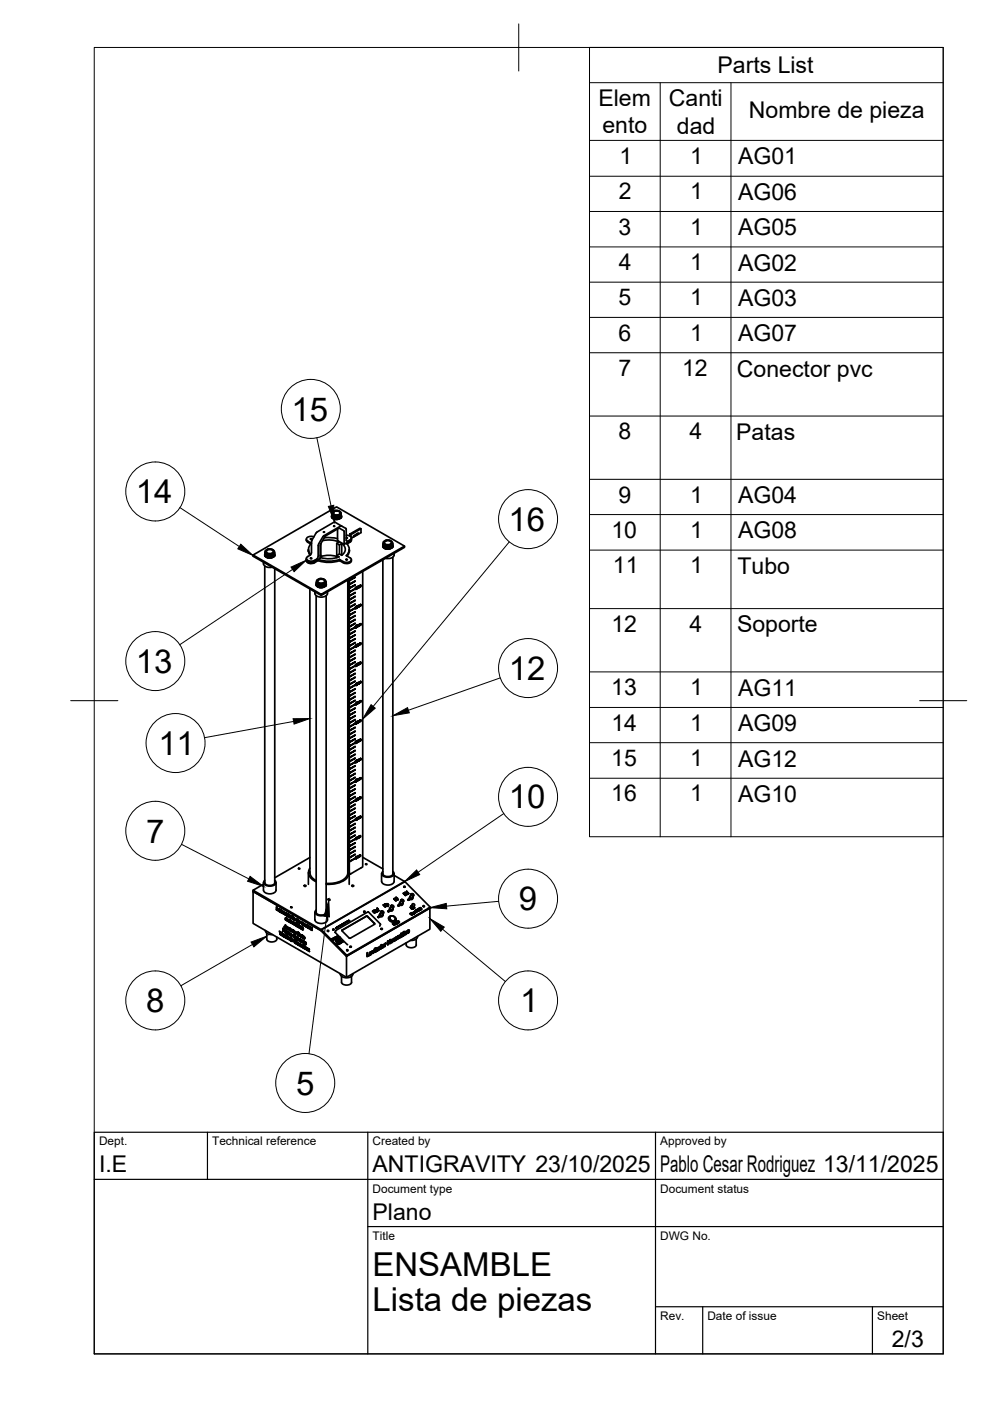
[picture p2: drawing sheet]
<svg xmlns="http://www.w3.org/2000/svg" width="210mm" height="297mm" viewBox="0 0 210 297" stroke-linecap="round" stroke-linejoin="round" font-family="sans-serif">
<defs><g id="words">
<g font-size="7">
<text x="61.8" y="89.2">15</text>
<text x="28.8" y="106.7">14</text>
<text x="107.8" y="112.6">16</text>
<text x="28.8" y="142.6">13</text>
<text x="107.9" y="144.2">12</text>
<text x="33.6" y="160">11</text>
<text x="107.9" y="171.4">10</text>
<text x="31" y="178.7">7</text>
<text x="110" y="193">9</text>
<text x="31" y="214.6">8</text>
<text x="110.3" y="214.6">1</text>
<text x="62.8" y="232.1">5</text>
<text x="79" y="270.6">ENSAMBLE</text>
<text x="79" y="278.1">Lista de piezas</text>
</g>
<g font-size="4.9">
<text x="152.1" y="15.5">Parts List</text>
<text x="126.9" y="22.5">Elem</text>
<text x="141.8" y="22.5">Canti</text>
<text x="127.7" y="28.3">ento</text>
<text x="143.5" y="28.3">dad</text>
<text x="158.8" y="24.9">Nombre de pieza</text>
<text x="131.3" y="34.7">1</text>
<text x="146.3" y="34.7">1</text>
<text x="156.5" y="34.8">AG01</text>
<text x="131.2" y="42.3">2</text>
<text x="146.3" y="42.3">1</text>
<text x="156.5" y="42.4">AG06</text>
<text x="131.1" y="49.7">3</text>
<text x="146.3" y="49.7">1</text>
<text x="156.5" y="49.9">AG05</text>
<text x="131.2" y="57.3">4</text>
<text x="146.3" y="57.3">1</text>
<text x="156.5" y="57.4">AG02</text>
<text x="131.1" y="64.7">5</text>
<text x="146.3" y="64.8">1</text>
<text x="156.5" y="64.9">AG03</text>
<text x="131.1" y="72.2">6</text>
<text x="146.3" y="72.2">1</text>
<text x="156.5" y="72.4">AG07</text>
<text x="131.1" y="79.7">7</text>
<text x="144.6" y="79.7">12</text>
<text x="156.3" y="79.8">Conector pvc</text>
<text x="131.1" y="93.1">8</text>
<text x="146.2" y="93.1">4</text>
<text x="156.1" y="93.2">Patas</text>
<text x="131.1" y="106.6">9</text>
<text x="146.3" y="106.6">1</text>
<text x="156.5" y="106.7">AG04</text>
<text x="129.6" y="114">10</text>
<text x="146.3" y="114">1</text>
<text x="156.5" y="114.2">AG08</text>
<text x="129.9" y="121.5">11</text>
<text x="146.3" y="121.5">1</text>
<text x="156.4" y="121.6">Tubo</text>
<text x="129.6" y="133.9">12</text>
<text x="146.2" y="133.9">4</text>
<text x="156.3" y="134.1">Soporte</text>
<text x="129.6" y="147.4">13</text>
<text x="146.3" y="147.4">1</text>
<text x="156.5" y="147.5">AG11</text>
<text x="129.6" y="154.9">14</text>
<text x="146.3" y="154.9">1</text>
<text x="156.5" y="155.1">AG09</text>
<text x="129.6" y="162.4">15</text>
<text x="146.3" y="162.4">1</text>
<text x="156.5" y="162.5">AG12</text>
<text x="129.6" y="169.9">16</text>
<text x="146.3" y="169.9">1</text>
<text x="156.5" y="170.1">AG10</text>
<text x="21" y="248.5">I.E</text>
<text x="79" y="248.5">ANTIGRAVITY 23/10/2025</text>
<text x="140" y="248.5">Pablo Cesar Rodriguez 13/11/2025</text>
<text x="79" y="258.6">Plano</text>
<text x="189.1" y="285.7">2/3</text>
</g>
<g font-size="2.5">
<text x="21" y="242.9">Dept.</text>
<text x="45" y="242.9">Technical reference</text>
<text x="79" y="242.9">Created by</text>
<text x="140" y="242.9">Approved by</text>
<text x="79" y="252.8">Document type</text>
<text x="140" y="252.8">Document status</text>
<text x="79" y="262.9">Title</text>
<text x="140" y="262.9">DWG No.</text>
<text x="140" y="279.9">Rev.</text>
<text x="150" y="279.9">Date of issue</text>
<text x="186" y="279.9">Sheet</text>
</g>
</g></defs>
<!-- layer: Visible -->
<g fill="none" stroke="#000" stroke-width=".36">
<path d="M55.9 119.2v.4M55.9 119.5a1.41 1.41 0 0 0 1.8 .8M56.2 117.7l.3 .4 .6 .2 .8-.2 .3-.5 .1 .2M56.2 117.1h.1M56.2 117.4l-.1 .2a1.19 1.19 0 0 0 1.1 .7 1.19 1.19 0 0 0 1.1-.7l-.1-.2-.3 .5-.9 .2-.6-.3-.2-.3M56.2 116.8l.2 .4 .5 .2 .8-.1 .4-.3M56.2 117.9v.1M56.6 117.8l.3 .1 .8-.1M56.7 116.6l.5-.1a.57 .57 0 0 1 .7 .6l-.7 .3a.57 .57 0 0 1-.7-.6zM56.8 116.4l1 .2 .2 .4-.6 .5h-.5l-.4-.2M56.8 116.4h.5a.61 .61 0 0 1 .7 .2 .61 .61 0 0 1 0 .8l-.9 .2a.68 .68 0 0 1-.9-.6M56.8 116.4l-.5 .4"/>
<path d="M57.7 118.2l-.5 .1-.6-.1M57.7 117.9l-.4 .2-.7-.1M57.7 117.5l-.4 .2-.7-.1M58.2 117.5l-.2 .5-.7 .2-.9-.1-.2-.5-.1 .2M58.2 117.7v.3v-.2M58.2 117.1l-.2 .5-.7 .2-.9-.1-.2-.5M58.2 117.3l-.2 .5-.8 .3-.8-.2-.2-.5M58.2 117.2l-.2 .4-.7 .3-.8-.2-.3-.4M58.2 117l-.3 .5-.7 .2-.7-.2-.3-.4M58.2 117h.1M64.9 114.3v.3M64.9 118.4v.5"/>
<path d="M65 118.7a1.2 1.2 0 0 0 1.7 .4M65 114.6l.1 .2 .8 .5M65 118.9a1.2 1.2 0 0 0 1.7 .4M65.4 116.5v.4M65.4 116.8h.1M65.4 116.6v.6l.3 .5M65.7 117.8l-.7 .4v.2a1.2 1.2 0 0 0 1.7 .4M65.9 118.3l.2 .1-.1 .1zM65.9 114.2l.2 .1-.1 .1zM66.6 113.8l-.4-.1a.78 .78 0 0 0-.8 .1 .78 .78 0 0 0-.4 .7l1 .7a1.63 1.63 0 0 0-.1 2.4M67 113a4.5 4.5 0 0 0-1 4.1l-.3 .7M67.3 112.8l-.3 .2"/>
<path d="M67.4 118.6v.3M67.4 118.9l-.7 .4M67.4 118.9l1.3 .3h1.4l1.9-.3M67.5 117.9a1.08 1.08 0 0 1-.8 .9M67.5 118.6l1.2 .3 1.4 .1 1.9-.4M67.9 117.9l.1-.1v.4M68 115.2v2.6l-.1-.1M68.1 118l1.6-.3 1.7 .3M68.4 114.6l1.8-.1 1.7 .4-.5 .3v2.6l.5 .3M68.6 112.8h.2zM68.7 113.6l-1.2 1.9v2.5M68.7 114h1.5l1.4 .2"/>
<path d="M69.1 113.6l-1.2 1.9v2.9l-1.2 .7M70.4 109.6h.1M70.4 109.7v.1M70.4 109.2l-.1 .2a1.19 1.19 0 0 0 1.1 .7 1.19 1.19 0 0 0 1-.7l-.1-.2M70.4 109.5l-.1 .1M70.7 109.8l.4 .1 .8-.1M70.8 111.5l.2 .1zM70.8 110.7l-3.6 2.1M70.8 110.7h.2l2.4 1.4 .1 2.6h.3l.6-.4a.75 .75 0 0 0-1-.8M70.8 108.5l.6-.2a.57 .57 0 0 1 .7 .6l-.7 .3a.57 .57 0 0 1-.7-.5zM71 108.3l.9 .1 .3 .3v.2l-.2 .2-.5 .2-.9-.2M71 108.3h.5a.63 .63 0 0 1 .8 .5 .63 .63 0 0 1-.8 .7h-.4a.63 .63 0 0 1-.7-.7"/>
<path d="M71 108.3a.5 .5 0 0 0-.6 .5l.2 .3 .6 .2 .7-.1 .3-.4M71.4 115.2l.6 .3v2M71.6 112.2v2.4l1.4 .8v-2.7M71.9 118l-1.7 .5-1.2-.1-1.1-.2M71.9 110l-.4 .1-.8-.1M71.9 109.6l-.5 .1-.7-.1M71.9 109.4l-.4 .1-.8-.1M72 115.5l.5-.3v2.5M72 118.6v.3a1.82 1.82 0 0 0 2.4 .2l.1-.2M72.2 111.6l-3.5 2M72.3 109.7v.1M72.3 109.5l-.2 .4-.7 .2-.6-.1-.4-.4"/>
<path d="M72.3 109.2l-.1 .4-.7 .3-.8-.1-.3-.4M72.3 109.1l-.2 .4-.7 .2-.7-.1-.3-.4M72.3 108.8l-.2 .5-.7 .2-.7-.1-.3-.4M72.3 109l-.1 .4-.7 .3-.8-.2-.3-.2v-.2M72.3 109.2l-.1 .4-.8 .3-.8-.2-.2-.4M72.3 109.4l-.1 .4-.7 .3-.8-.2-.3-.4M72.3 109.6v.2M72.3 109.5h.1M72.3 109.7h.1M72.3 109.5l.1 .1M72.4 111.5h-.2M72.5 117.7l-.5-.2-.6 .3v.4"/>
<path d="M72.5 115.2a1.4 1.4 0 0 1 0 2.5M73 112.7l-.1-.2-1-.5-2.8 1.6M73.4 118.6l.3 .1-.2 .1zM73.4 114l.3 .1h-.3M73.4 115.2a1.66 1.66 0 0 1 0 2.6l.8 .4 .3 .5a1.2 1.2 0 0 1-1.7 .4l-.8-.5M74 116.5v.4M74.1 116.6l-.1 .6-.4 .7M74.1 116.8h.1M74.2 113.2l2.1-1.2 .2 .1-2.1 1.2zM74.2 113.2v.5M74.4 113.3v.6M74.5 114.1v.5"/>
<path d="M74.5 118.7v.2M74.5 114.6l-.1 .2-.8 .5M74.5 114.3l-.3 .4-1.2 .7M75.8 113.1l.2 .1v-.2l-1 .6v.2l1-.6M76.5 112.1v.8l-2 1.2M81.2 118.7v66.7M81.3 115.2v.1M81.3 115.5h.1M81.3 115.6v.1M81.3 115.9h.1M81.3 115.5l-.1 .2a1.19 1.19 0 0 0 1 .7 1.19 1.19 0 0 0 1.1-.7l-.1-.2M81.3 114.9l.1 .4 .7 .3 .7-.1 .3-.4"/>
<path d="M81.3 116v.1M81.6 116.1l.4 .1 .8-.1M81.7 114.8l.5-.2a.57 .57 0 0 1 .7 .6l-.7 .3a.57 .57 0 0 1-.7-.6zM81.9 114.5l.9 .1 .3 .3v.3l-.7 .4h-.6l-.3-.2M81.9 114.5h.3a.68 .68 0 0 1 .8 .2 .68 .68 0 0 1 .1 .8l-.4 .2h-.7a.63 .63 0 0 1-.7-.6M81.9 114.5l-.6 .4M82.8 116.3l-.4 .1-.8-.1M82.8 115.9l-.5 .1-.7-.1M82.8 115.7l-.4 .1-.8-.1M83.2 115.8l.1 .1M83.2 115.7l-.2 .4-.6 .3-.7-.1-.4-.3v-.3l-.1 .2M83.2 116v.1"/>
<path d="M83.2 115.8l-.2 .4-.7 .2-.7-.1-.3-.4M83.2 115.6l-.2 .3-.6 .3-.7-.1-.4-.4M83.2 115.4l-.3 .4-.7 .2-.7-.1-.2-.4M83.2 115.1l-.2 .4-.7 .3-.7-.1-.3-.4M83.2 115.3l-.2 .4-.6 .3-.9-.2-.2-.5M83.2 115.5l-.1 .4-.8 .3-.8-.2-.2-.4M83.2 115.9v.2M83.2 115.3v.1M83.2 115.5v.1M83.2 115.7v.1M83.2 116h.1M83.3 118.1v67.3"/>
<path d="M83.6 117.3a1.11 1.11 0 0 1-1.6 1.1h-.3M85.8 115.8l-14.4-8.3-17.7 10.2M56.1 120v67.2M58.3 120.6v66.6M65.7 124.9v60.3M66.8 125.5v.3M67 126.3v67.2M67.1 123.6h.1M67.1 123.8h.1M67.1 124h.1M67.1 123.3a1.06 1.06 0 0 0 1.8 .3 .61 .61 0 0 0 0-.7 .61 .61 0 0 0-.7-.2h-.5l1 .2 .2 .2-.1 .5-.6 .2-.8-.2M67.1 124.2v.1"/>
<path d="M67.1 123.7l-.1 .2a1.19 1.19 0 0 0 1.1 .7 1.19 1.19 0 0 0 1.1-.7l-.1-.2M67.1 123.9l-.1 .2M67.5 124l.3 .2 .8-.2M67.6 122.9l.5-.1a.57 .57 0 0 1 .7 .5l-.7 .4a.57 .57 0 0 1-.7-.6zM67.7 122.7a.49 .49 0 0 0-.6 .6l.3 .3 .9 .1M68.1 126l17.7-10.2v.2l-17.7 10.2zM68.1 126l-14.4-8.3v.2l14.4 8.3M68.6 124.4l-.5 .2-.6-.1M68.6 124.2l-.4 .2-.7-.1M68.6 123.8l-.4 .2-.7-.1M69 123.3l-.7 .4M69.1 123.4l-.2 .4-.7 .3-.9-.1-.2-.5"/>
<path d="M69.1 123.6l-.2 .5-.9 .2-.7-.2-.2-.4M69.1 123.8l-.2 .4-.7 .3-.8-.1-.2-.2-.1-.3M69.1 124l-.1 .3M69.1 123.9l.1 .2M69.1 124.1v.2M69.1 123.9l-.3 .4-.7 .3-.7-.2-.3-.4M69.1 123.7l-.3 .4-.6 .3-.7-.1-.4-.5M69.1 123.5l-.2 .4-.7 .2-.8-.1-.3-.4M69.1 123.3l-.3 .4-.7 .3-.6-.1-.4-.5M69.1 123.7h.1M69.1 123.9h.1M69.2 126.3v67.2"/>
<path d="M69.4 125.5a1.05 1.05 0 0 1-1.3 1.1 1.24 1.24 0 0 1-1.3-.8M73.7 123v62.2M73.9 122.9v61.4M74 139.4l.1 .1M74 138.6h.1M74 137.8h.1M74 137h.1M74 136.2h.1M74 135.3l.1 .1M74 134.5l.1 .1M74 133.7h.1M74 132.9h.1"/>
<path d="M74 132.1h.1M74 131.3h.1M74 130.4l.1 .1M74 129.6l.1 .1M74 128.8h.1M74 128h.1M74 127.2h.1M74 126.4h.1M74 125.5l.1 .1M74 124.7l.1 .1M74 123.9l.1 .1M74 123.1h.1"/>
<path d="M75.2 139.5l.1 .1M75.2 138.7l.1 .1M75.2 137.9h.1M75.2 137.1h.1M75.2 136.3h.1M75.2 135.4l.1 .1M75.2 134.6l.1 .1M75.2 133.8h.1M75.2 133h.1M75.2 132.2h.1M75.2 131.4h.1M75.2 130.5l.1 .1"/>
<path d="M75.2 129.7l.1 .1M75.2 128.9l.1 .1M75.2 128.1h.1M75.2 127.3h.1M75.2 126.5h.1M75.2 125.7h.1M75.2 124.8l.1 .1M75.2 124h.1M75.2 123.2h.1M75.2 122.4h.1M75.4 124.6l.2-.1-.2 .5 .1-.4zM75.4 128.9h.1"/>
<path d="M75.4 133h.1M75.4 137.2h.1M75.4 132.9h.1M75.4 129h.1M75.4 133v.1M75.4 128.7v.1M75.4 132.8h.1M75.4 137.1v.1M75.4 137h.1M75.4 136.8l.2-.1-.2 .5 .1-.2-.1 .1zM75.4 136.8h.1M75.4 124.9v.1"/>
<path d="M75.4 133.1h.1M75.4 132.7h.2l-.2 .2 .1-.1 .1 .2-.2 .1zM75.4 128.8v.1M75.4 132.9v.1M75.4 128.7h.1M75.4 128.6l.2 .1-.2 .1 .1-.1 .1 .2-.2 .1zM75.4 128.8h.1M75.4 128.6l.2 .1M75.4 124.8h.1M75.4 136.9l.1 .1M75.5 128.6v.1M75.5 132.7h.1"/>
<path d="M75.5 128.8h-.1M75.5 132.9h-.1M75.5 124.6v.1M75.5 124.5v.1M75.5 132.7l-.1 .1M75.5 129h.1M75.5 128.6h.1M75.5 133v.1M75.5 136.9l.1 .1M75.5 136.7l.1 .1M75.5 137.1h.1M75.5 124.5h.1"/>
<path d="M75.5 128.9h.1M75.5 133h.1M75.6 128.8h-.1v.2M75.6 132.9l-.1-.1v.3M75.6 137h.1M75.6 128.8l.1 .1M75.6 136.8l.1 .1M75.6 124.8h.1M75.6 136.8h.1M75.6 128.8h.1M75.7 136.7l.1-.1-.1 .2 .2 .1-.2 .2 .1-.3-.2 .1zM75.7 132.6h.2l-.2 .4z"/>
<path d="M75.7 128.5l.1-.1-.1 .5 .1-.2h-.2zM75.7 136.7h.1M75.7 132.9h-.1M75.7 128.5h.1M75.7 132.9v.1M75.7 128.7h-.1M75.7 124.4l.2 .2-.3 .2zM75.7 132.6h.1M75.7 124.4h.1M75.7 128.6h.1M75.7 128.6l.2 .1M75.7 136.8h.1"/>
<path d="M75.8 136.7l.1 .1M75.8 132.6l-.1 .3M75.8 132.5v.1M75.8 124.4l-.1 .4M75.8 124.4h.1M75.8 132.6h.1M75.8 132.9h.1M75.8 124.7h.1M75.8 124.4l-.1 .3M75.8 136.9h.1M75.8 136.6h.1M75.8 132.5h.1"/>
<path d="M75.8 128.4h.1M75.8 128.7v.1M75.8 124.6h.1M75.8 132.7h.1M75.8 132.8h.1M75.8 124.5h.1M75.9 136.8l.1 .1M75.9 132.7v.1M75.9 128.6v.1M75.9 124.6h.1M75.9 136.8h.1M75.9 136.7v.1"/>
<path d="M75.9 132.7h.1M75.9 128.6h.1M75.9 124.5h.1M75.9 136.6l.1 .1M75.9 124.4h.1M75.9 136.6h.2l-.2 .1 .1 .1 .1-.1-.1 .2zM75.9 132.5h.2l-.2 .1 .1 .2 .1-.2-.1 .2zM75.9 128.5l.2-.1-.2 .1 .1 .2 .1-.1-.1 .1zM75.9 132.7l.1 .1M75.9 128.7h.1M75.9 132.6h.1M75.9 128.5h.1"/>
<path d="M76 124.3l.1 .1-.2 .2 .2-.1-.2 .2zM76 136.6h.1M76 132.5h.1M76 124.3v.1M76.1 132.5h.1M76.1 128.4h.1M76.1 124.4h.1M76.1 136.8h.1M76.1 132.5h-.1M76.1 132.7h.1M76.1 128.6h.1M76.1 124.6h.1"/>
<path d="M76.2 124.3l.3-.2v.2l-.1-.2-.1 .3v-.2l-.1 .4zM76.2 128.3l.3-.1v.2l-.1-.2-.2 .4zM76.2 132.4l.3-.2v.3l-.1-.2-.2 .4zM76.2 136.5l.3-.2v.3l-.1-.2-.2 .4zM76.2 136.7v.1M76.2 124.3h.1M76.2 124.5h.1M76.2 128.6h.1M76.2 132.7h.1M76.2 136.5h.1M76.2 124.2v.1M76.2 128.3v.1"/>
<path d="M76.2 132.4v.1M76.2 128.3h.1M76.2 132.4h.1M76.2 136.4l.1 .1M76.3 128.3h.1M76.3 132.4h.1M76.3 124.2h.1M76.3 132.3v.1M76.3 136.4h.1M76.3 124.2v.1M76.3 124.4h.1M76.3 128.2v.1"/>
<path d="M76.3 128.5h.1M76.3 132.3h.1M76.3 132.6h.1M76.3 136.6v.1M76.4 124.1h.1M76.4 128.2h.1M76.4 136.4h.1M76.4 132.3h.1M76.5 124.3h.1M76.5 128.4h.1M76.5 132.5h.1M76.5 136.6h.1"/>
<path d="M76.9 121.2v62.6l-2.8 1.6v-2.7l1.2-.7-1.2 .7v-.8l1.2-.7-1.2 .6v-.7l1.2-.7-1.2 .6v-.7l1.2-.7-1.2 .6v-.7l1.2-.7-1.2 .6v-.7l1.2-.8-1.2 .7v-.8l1.2-.7-1.2 .6v-.7l1.2-.7-1.2 .6v-.7l1.2-.7-1.2 .6v-.7l1.2-.7-1.2 .6v-.7l1.2-.8-1.2 .7v-.8l1.2-.7-1.2 .7v-.8l1.2-.7-1.2 .7v-.8l1.2-.7-1.2 .6v-.7l1.2-.7-1.2 .6v-.7l1.2-.7-1.2 .6v-.7l1.2-.7-1.2 .6v-.7l1.2-.8-1.2 .7v-.8l1.2-.7-1.2 .6v-.7l1.2-.7-1.2 .6v-.7l1.2-.7-1.2 .6v-.7l1.2-.7-1.2 .6v-.7l1.2-.8-1.2 .7v-.7l1.2-.8-1.2 .7v-.8l1.2-.7-1.2 .7v-.8l1.2-.7-1.2 .6v-.7l1.2-.7-1.2 .6v-.7l1.2-.7-1.2 .6v-.7l1.2-.7-1.2 .6v-.7l1.2-.8-1.2 .7v-.8l1.2-.7-1.2 .7v-.8l1.2-.7-1.2 .6v-.7l1.2-.7-1.2 .6v-.7l1.2-.7-1.2 .6v-.7l1.2-.7-1.2 .6v-.7l1.2-.8-1.2 .7v-.8l1.2-.7-1.2 .7v-.8l1.2-.7-1.2 .6v-.7l1.2-.7-1.2 .6v-.7l1.2-.7-1.2 .6v-.7l1.2-.7-1.2 .6v-.7l1.2-.7-1.2 .6v-.8l1.2-.7-1.2 .7v-.8l1.2-.7-1.2 .6v-.7l1.2-.7-1.2 .6v-.7l1.2-.7-1.2 .6v-.7l1.2-.7-1.2 .6v-.7l1.2-.8-1.2 .7v-.8l1.2-.7-1.2 .7v-.8l1.2-.7-1.2 .6v-.7l1.2-.7-1.2 .6v-.7l1.2-.7-1.2 .6v-.7l1.2-.7-1.2 .6v-.7l1.2-.7-1.2 .6v-.8l1.2-.7-1.2 .7v-.8l1.2-.7-1.2 .6v-.7l1.2-.7-1.2 .6v-.7l1.2-.7-1.2 .6v-.7l1.2-.7-1.2 .6v-.7l1.2-.8-1.2 .7v-.8l1.2-.7-1.2 .7v-.8l1.2-.7-1.2 .6v-.7l1.2-.7-1.2 .6v-.7l1.2-.7-1.2 .6v-.7l1.2-.7-1.2 .6v-.7l1.2-.7-1.2 .6v-.8l1.2-.7-1.2 .7v-.8l1.2-.7-1.2 .7v-.8l1.2-.7-1.2 .6v-.7l1.2-.7-1.2 .6v-.7l1.2-.7-1.2 .6v-.7l1.2-.8-1.2 .7v-.7l1.2-.8-1.2 .7v-.8l1.2-.8-1.2 .7v-.2M74 159.8l.1 .1M74 159l.1 .1M74 158.2h.1M74 157.4h.1M74 156.6h.1M74 155.8h.1M74 154.9l.1 .1M74 154.1l.1 .1M74 153.3h.1M74 152.5h.1M74 151.7h.1"/>
<path d="M74 150.8l.1 .1M74 150l.1 .1M74 149.2l.1 .1M74 148.4h.1M74 147.6h.1M74 146.8h.1M74 146h.1M74 145.1l.1 .1M74 144.3l.1 .1M74 143.5h.1M74 142.7h.1M74 141.9h.1"/>
<path d="M74 141.1h.1M74 140.2l.1 .1M75.2 159.9l.1 .1M75.2 159.1l.1 .1M75.2 158.3h.1M75.2 157.5h.1M75.2 156.7h.1M75.2 155.9h.1M75.2 155l.1 .1M75.2 154.2l.1 .1M75.2 153.4h.1M75.2 152.6h.1"/>
<path d="M75.2 151.8h.1M75.2 150.9l.1 .1M75.2 150.1l.1 .1M75.2 149.3l.1 .1M75.2 148.5l.1 .1M75.2 147.7h.1M75.2 146.9h.1M75.2 146.1h.1M75.2 145.2l.1 .1M75.2 144.4l.1 .1M75.2 143.6h.1M75.2 142.8h.1"/>
<path d="M75.2 142h.1M75.2 141.1l.1 .1M75.2 140.3l.1 .1M75.4 141.3h.1M75.4 153.5h.1M75.4 157.6h.1M75.4 153.2v.1M75.4 157.3h.1M75.4 141.2v.1M75.4 141.1h.1M75.4 140.9l.2-.1-.2 .5 .1-.2h-.1zM75.4 140.9h.1"/>
<path d="M75.4 153.2h.1M75.4 153.1h.2v.3l-.2 .2 .1-.2v-.3l-.1 .2zM75.4 157.2h.1l.1 .2-.2 .2 .1-.2v-.2l-.1 .2zM75.4 153.1h.2M75.4 141h.1M75.4 153.3h.1M75.4 157.4h.1M75.4 157.2l.1 .1M75.5 153.1v.1M75.5 145.2h.1M75.5 149.3v.1M75.5 157.4h.1"/>
<path d="M75.5 145l-.1 .3zM75.5 149.1l-.1 .2zM75.5 144.9v.4h-.1zM75.5 149l.1 .3-.2 .1zM75.5 145.1l.1 .1M75.5 157.2h.1M75.5 145.3h.1M75.5 149.2v.1M75.5 149.3h.1M75.5 141l.1 .1M75.5 153.3h.1M75.5 157.3l.1 .1"/>
<path d="M75.5 140.8l.1 .1M75.5 141.2h.1M75.5 153.4h.1M75.5 153.1h.1M75.5 157.5h.1M75.5 149.2l.1 .1M75.6 153.3l.1 .1M75.6 145.2h.2M75.6 153.3h.1M75.6 145.1l.1 .1M75.6 141.1h.1M75.7 153l.1-.1-.1 .1v.1h.2l-.2 .3 .1-.3-.2 .1z"/>
<path d="M75.7 144.8l.1-.1-.1 .5-.1-.1 .2-.1-.2 .1zM75.7 140.8h.2l-.2 .3zM75.7 157.4h-.1M75.7 153h.1M75.7 149.2l-.1 .1M75.7 144.8v.1M75.7 157.1h.2l-.2 .4zM75.7 148.9h.2l-.2 .4zM75.7 157.4h.1M75.7 149.2l.1 .1M75.7 141.1h.1M75.7 153.1l-.1 .1"/>
<path d="M75.7 157l.1 .3-.1 .1M75.7 148.9h.1M75.7 140.7h.1M75.7 153.1h.1M75.7 153.1h.2M75.7 144.9l.2 .1M75.7 140.7v.4M75.8 145h-.2M75.8 157.1l-.1 .3M75.8 157v.1M75.8 148.9h.1M75.8 140.7h.1"/>
<path d="M75.8 157.4h.1M75.8 149.2h.1M75.8 141v.1M75.8 148.9l-.1 .3M75.8 140.7l-.1 .4M75.8 157h.1M75.8 152.9h.1M75.8 153.3h.1M75.8 141h.1M75.8 157.1l.1 .1M75.8 157.3h.1M75.8 149h.1"/>
<path d="M75.8 149.1h.1M75.8 144.7v.1M75.8 145.1h.1M75.8 140.8l.1 .1M75.9 157.2v.1M75.9 153.2h.1M75.9 140.9l.1 .1M75.9 157.1v.1M75.9 153.1h.1M75.9 153.1l.1 .1M75.9 149l.1 .1M75.9 144.9h.1"/>
<path d="M75.9 145h.1M75.9 140.8v.1M75.9 140.9h.1M75.9 153h.1M75.9 149.1h.1M75.9 140.7h.1M75.9 157h.2l-.2 .1 .1 .2 .1-.2-.1 .2zM75.9 148.9l.2-.1-.2 .2 .1 .1 .1-.1-.1 .1h-.1zM75.9 140.7h.2l-.2 .1 .1 .1 .1-.1-.1 .2zM75.9 157.2l.1 .1M75.9 157.1h.1M75.9 148.9h.1"/>
<path d="M75.9 144.8h.1M76 152.9h.1l-.1 .3zM76 149.1h.1M76 145h.1M76 157h.1M76 148.8v.1M76 140.7h.1M76 148.8l.1 .1M76.1 157h.1M76.1 152.9h.1M76.1 144.8h.1M76.1 157.2h.1"/>
<path d="M76.1 157h-.1M76.1 153.1h.1M76.1 140.9h.1M76.1 149h.1M76.1 145h.1M76.2 140.6l.3-.2v.3l-.1-.3-.1 .4-.1-.2v.3zM76.2 144.7l.3-.2v.2l-.1-.1-.1 .3v-.3l-.1 .4zM76.2 148.7l.3-.1v.2l-.1-.2-.1 .3v-.2l-.1 .3zM76.2 152.8l.3-.2v.3l-.1-.2-.2 .4zM76.2 156.9l.3-.2v.3l-.1-.2-.2 .4zM76.2 140.8v.1M76.2 140.6h.1"/>
<path d="M76.2 144.9h.1M76.2 148.8h.1M76.2 149h.1M76.2 152.8h.1M76.2 152.9h.1M76.2 153.1h.1M76.2 157.1v.1M76.2 144.7h.1M76.2 156.9v.1M76.2 144.6v.1M76.2 156.9h.1M76.2 144.6h.1"/>
<path d="M76.2 148.7h.1M76.3 140.6h.1M76.3 144.6h.1M76.3 152.8h.1M76.3 140.5h.1M76.3 148.7h.1M76.3 152.7v.1M76.3 156.8v.1M76.3 140.7v.1M76.3 144.6l.1 .1M76.3 152.7h.1M76.3 153h.1"/>
<path d="M76.3 156.8h.1M76.3 156.9h.1M76.3 157.1h.1M76.3 144.8h.1M76.3 148.6v.1M76.3 148.9h.1M76.4 144.6h.1M76.4 148.7h.1M76.4 140.4l.1 .1M76.4 144.5l.1 .1M76.4 148.6h.1M76.4 152.7h.1"/>
<path d="M76.4 156.8h.1M76.5 140.6v.1M76.5 152.9h.1M76.5 157h.1M76.5 144.7h.1M76.5 148.8h.1M73.7 179.9l.2 .1M74 179.4l.1 .1M74 178.6l.1 .1M74 177.8h.1M74 177h.1M74 176.2h.1"/>
<path d="M74 175.4h.1M74 174.5l.1 .1M74 173.7h.1M74 172.9h.1M74 172.1h.1M74 171.3h.1M74 170.4l.1 .1M74 169.6l.1 .1M74 168.8l.1 .1M74 168h.1M74 167.2h.1M74 166.4h.1"/>
<path d="M74 165.6h.1M74 164.7l.1 .1M74 163.9l.1 .1M74 163.1h.1M74 162.3h.1M74 161.5h.1M74 160.6l.1 .1M75.2 179.5l.1 .1M75.2 178.7l.1 .1M75.2 177.9h.1M75.2 177.1h.1M75.2 176.3h.1"/>
<path d="M75.2 175.4l.1 .1M75.2 174.6l.1 .1M75.2 173.8h.1M75.2 173h.1M75.2 172.2h.1M75.2 171.4h.1M75.2 170.5l.1 .1M75.2 169.7l.1 .1M75.2 168.9l.1 .1M75.2 168.1h.1M75.2 167.3h.1M75.2 166.5h.1"/>
<path d="M75.2 165.7h.1M75.2 164.8l.1 .1M75.2 164h.1M75.2 163.2h.1M75.2 162.4h.1M75.2 161.6h.1M75.2 160.7l.1 .1M75.4 161.4h.1M75.4 165.5h.1M75.4 161.4l.2-.1-.2 .4 .2-.1-.2 .1 .1-.4zM75.4 165.4l.2-.1-.2 .4h.2l-.2 .1 .1-.4zM75.4 161.7h.1"/>
<path d="M75.4 169.6h.1M75.4 173.7h.1M75.4 161.3v.1M75.4 161.6h.1M75.4 165.4h.1M75.4 169.5h.1M75.4 165.7h.1M75.4 173.6h.1M75.4 177.9h.1M75.4 161.3h.1M75.5 177.6l.1-.1-.1 .5 .1-.3-.2 .1zM75.5 177.9l-.1 .1"/>
<path d="M75.5 177.6h.1M75.5 161.3h.1M75.5 165.4h.1M75.5 169.8h.1M75.5 173.9h.1M75.5 169.4v.4zM75.5 173.5v.4zM75.5 177.9v.1M75.5 165.3l.1 .1M75.5 177.7h.1M75.5 177.7l-.1 .1M75.5 161.4h.1"/>
<path d="M75.5 165.5h.1M75.5 161.6h.1M75.5 161.3l.1 .1M75.5 165.7h.1M75.6 177.7v.1M75.6 177.5v.1M75.6 177.8v.1M75.6 169.7h.1M75.6 161.5h.1M75.6 169.6l.1 .1M75.6 169.5h.1M75.6 169.5v.1"/>
<path d="M75.6 169.3l.2-.1-.1 .5 .1-.2-.2 .1zM75.6 173.7v.1M75.6 169.3l.1 .1M75.6 165.6h.1M75.6 161.3h.1M75.6 161.4h.1M75.7 173.4h.1l-.1 .4zM75.7 161.1h.1l-.1 .2 .1-.1 .1 .2-.2 .2 .1-.3-.2 .1zM75.7 173.5v.2M75.7 173.7v.1M75.7 161.2h.1M75.7 165.6h.1"/>
<path d="M75.7 169.4v.1M75.7 165.2h.1M75.7 169.4l.1 .1M75.7 173.4h-.1M75.7 165.2v.4M75.7 161.3h.1M75.8 173.4h.1M75.8 173.7h.1M75.8 173.4l-.1 .3M75.8 169.4v.1M75.8 165.2h.1M75.8 161.2l.1 .1"/>
<path d="M75.8 169.3h.1M75.8 169.6h.1M75.8 165.5v.1M75.8 165.2l-.1 .4M75.8 173.5h.1M75.8 173.6h.1M75.8 161.1h.1M75.8 161.4h.1M75.8 165.3h.1M75.8 165.4v.1M75.9 177.7h.1M75.8 177.6h.1"/>
<path d="M75.9 177.5h.1M75.9 173.6h.1M75.9 169.5h.1M75.9 173.5h.1M75.9 169.4h.1M75.9 169.3l.2-.1-.2 .2v.1l.2-.1-.1 .2zM75.9 165.4h.1M75.9 161.3l.1 .1M75.9 165.3h.1M75.9 161.2v.1M75.9 161.3h.1M75.9 177.4l.2 .1-.2 .2 .2-.1-.2 .1z"/>
<path d="M75.9 169.5l.1 .1M75.9 173.4h.1M75.9 169.3h.1M75.9 165.2h.1M75.9 161.1h.1M76 165.2l.1-.1-.2 .3 .2-.1-.2 .2zM76 161.1h.1l-.1 .2h.1l-.2 .1zM76 173.3h.1M76 177.4l.1 .1M76 177.6v.1M76 177.4h-.1M76 169.2v.1"/>
<path d="M76 165.2h.1M76 165.1l.1 .1M76 169.2l.1 .1M76.1 161.1h.1M76.1 173.5v.1M76.1 169.5h.1M76.1 165.4h.1M76.1 161.3h.1M76.1 177.3l.3-.1v.2l-.1-.2v.3l-.1-.2-.1 .3zM76.1 177.6h.1M76.1 177.3v.1M76.1 177.4h.1"/>
<path d="M76.1 169.1l.4-.1v.3l-.1-.3-.1 .3-.1-.2-.1 .3zM76.1 173.2l.4-.1v.2l-.1-.2-.1 .3-.1-.2-.1 .3zM76.1 169.1l.1 .1M76.1 169.4h.1M76.1 173.2l.1 .1M76.1 173.3h.1M76.1 173.5h.1M76.1 177.3l.1 .1M76.2 161l.3-.1v.2v-.2l-.3 .4zM76.2 165.1l.3-.2v.2l-.1-.2-.1 .4-.1-.3v.4zM76.2 161.2v.1M76.2 165.3h.1"/>
<path d="M76.2 177.3h.1M76.2 161h.1M76.2 165.1h.1M76.2 173.2h.1M76.2 160.9l.1 .1M76.2 165h.1M76.2 173.2l.1 .1M76.2 177.3l.1 .1M76.2 177.5h.1M76.3 160.9h.1M76.3 173.2h.1M76.3 169.1v.1"/>
<path d="M76.3 169.1l-.2 .1M76.3 165h.1M76.3 177.3h-.1M76.3 161.1v.1M76.3 165v.1M76.3 165.2v.1M76.3 169.3h.1M76.3 173.4h.1M76.3 169.1h.1M76.3 177.2h.1M76.4 169h.1M76.4 177.2h.1"/>
<path d="M76.4 173.1h.1M76.4 160.9h.1M76.4 164.9l.1 .1M76.4 177.4h.1M76.5 169.2v.1M76.5 173.3h.1M76.5 161v.1M76.5 165.1h.1M53.7 188.8v.2l14.4 8.3v-.2M55.9 187.1v1.6a1.52 1.52 0 0 0 2.6 0v-1.6M56.1 187a1.1 1.1 0 0 0 1.7 .6l.5-.4v-.2M56.2 186.6l-.3 .3a1.09 1.09 0 0 0 1.5 1 .97 .97 0 0 0 1.1-1l-.2-.3"/>
<path d="M56.3 197.3a1.24 1.24 0 0 0 1.5 .9M56.6 199.1a1.25 1.25 0 0 0 2.1 0M56.6 197.9v1.2M58.7 192.3l-.1 .6v-.7l.1 .7 .3 .2-.4-.2M58.7 198.7v.4M58.7 192.9h.1M59 193l.1 .1M59.1 192.7h.1M59.1 193.1l.1 .1M59.1 192.7l.3 .2v.4M59.1 192.9l.2 .1M59.1 192.9l-.1 .1"/>
<path d="M59.1 193h.1M59.1 192.8h.1M59.2 193l-.1 .1 .1 .1M59.2 193h-.1M59.2 192.8h-.2M59.2 192.8l.1 .2M59.2 193h.1M59.2 192.8h.1M59.2 193.2h.1M59.3 192.8h-.2M59.3 193.2h-.1M59.3 193h-.2"/>
<path d="M59.3 193.1v.1l.1-.1M59.3 193.2v.1M59.4 193.4h.1M59.4 193.2l-.2 .1M59.4 193.1v.1M59.5 198.1l-.3-.7 .3 .7M59.5 198.1h.1M59.5 193.4h.1M59.6 193.1l-.1-.3v.6l.1-.1M59.6 193.1v.2l.1 .1M59.6 193.4h.1M59.6 193l.2 .3v.2h-.1"/>
<path d="M59.7 193.1l.1 .1M59.7 193l-.1 .1M59.7 193h.1M59.7 197.7l-.3 .5M59.7 193.2v.2l.1-.1M59.7 193.5h.1M59.8 193.4h-.1M59.9 198.3l-.1-.6v.7M59.9 193.4v.2M59.9 198.3l.3 .2M60 198.3h.2M60 193.4h.1"/>
<path d="M60 198.1l.3 .2v.3M60 193.3v.3l.2 .1-.2-.1M60 193.2l-.1 .2 .1-.2 .3 .3-.1 .3M60 198.1h.2M60 198.3v.1M60 196.9v.3l.3 .1M60 196.8v.6v-.6l.3 .2 .1 .3-.4-.1M60 197.4h.1M60 198.1h.1M60.1 193.3l.1 .1M60.1 198.3l-.1 .1 .2 .1M60.1 193.3h-.1"/>
<path d="M60.1 196.9l.2 .1M60.1 197.2l-.1 .2M60.1 198.1h-.1M60.1 198.2h.2M60.1 198.3h.1M60.2 193.7h.1l-.2 .1M60.2 198.5l-.1 .1M60.2 198.6h.1v.1M60.2 193.4v.3v-.1M60.2 198.2v.2l-.1-.1M60.2 198.4h.1M60.2 197.3h.1"/>
<path d="M60.3 198.7h.1M60.3 197v.1M60.3 197.3h.1M60.3 196.6l-.1-.2 .2 .2M60.3 198.4h-.1M60.3 198.5h-.1M60.3 197.1l.1 .1M60.3 196.5l.1 .1M60.4 198.5l.1 .1M60.4 197.2h-.1M60.4 198.6l.1 .1M60.4 193.6v-.2v.5"/>
<path d="M60.4 193.5v.2M60.5 197.6v.1M60.5 196.6l-.1 .1M60.5 196.6h-.1M60.5 198.4v.1M60.5 198.3l-.1 .2v-.1M60.5 197.3h.1M60.5 197.7l.2 .1M60.5 193.5v.1M60.5 194.9l.1 .1M60.5 198.3l.2 .2-.1-.1M60.5 198.4l.1 .4h-.1"/>
<path d="M60.5 197.3l.3 .2v.4M60.5 197.5l.2 .1M60.5 197.4h.1M60.5 197.5v.1M60.5 197.6h.1M60.5 193.6l-.1 .3M60.5 193.6h.1M60.5 195l.2 .1M60.5 196.1v.6M60.5 196.6h.1M60.6 194.6l.2 .1 .1 .4M60.6 194.8h.3"/>
<path d="M60.6 194.9l.1-.1-.1 .2 .1 .1M60.6 194.8v.1M60.6 194.6v.1M60.6 198.4h-.1M60.6 194.6h-.1M60.6 193.9l.1 .1M60.6 196.6l.1 .2M60.6 197.4h.1M60.6 197.4l.2 .1M60.6 194l.2 .1M60.6 198.5l.1 .1M60.6 198.8h.1"/>
<path d="M60.7 193.6l.3 .2v.4M60.7 193.9h.3M60.7 196.8l.3 .1h-.1M60.7 197.8h-.1M60.7 194.6l-.2 .1M60.7 194.7h.1M60.7 193.9h-.1M60.7 193.9h.1M60.7 198.7l-.1 .1 .1-.1M60.7 193.7h.1M60.7 197.6h.1h-.3l.2 .2M60.7 193.6l-.1 .1"/>
<path d="M60.7 196.4l-.1 .2 .1-.2 .1 .1 .2 .3-.3-.2M60.7 197.8h.1M60.7 197.5v.1M60.7 195.1h-.1M60.7 193.9h.3h-.1M60.7 198.5h.1M60.7 196.5l.3 .1M60.7 196.5l.3 .3M60.7 197.7v.1l.1-.1M60.7 197.8v.1M60.7 197.9h.1M60.7 194.9h.2h-.3"/>
<path d="M60.7 194.7h-.1M60.7 198.4v-.2v.7M60.8 196.6l.1 .3M60.8 198h.1M60.8 195l-.1 .1M60.8 194.8h.1M60.8 193.9l-.1 .1 .1 .1M60.8 195h.1M60.8 195.1h-.1M60.8 195.1v.1M60.8 193.7h-.2M60.8 193.7l.1 .1"/>
<path d="M60.8 193.9h.1M60.8 194.9v.1M60.8 197.7l-.1 .1M60.8 196.5h-.1M60.8 194.1h-.1M60.9 193.7h-.2M60.9 194.1h-.1M60.9 193.8l.1 .1M60.9 196.9h.1M60.9 194.1l-.1 .1M60.9 194.2h.1M60.9 194h.1"/>
<path d="M60.9 196.6l.1 .1M60.9 198.4h.1M61 194.3h.1M60.9 199v-.5v.5M60.9 198l.3 .1M60.9 194.1h.1M61 195.2h.1M61 194h-.1M61 194l-.1 .1M61 196.9h-.1M61 195.2l.1 .1M61 197.7l-.1-.3v.6l.1-.1"/>
<path d="M61 197.6l.3 .3-.2 .2M61 195.1v-.3l.2 .5M61 195.3h.2M61.1 198.7l-.1-.1 .1 .5M61.1 193.9h-.1M61.1 193.9l.1 .4M61.1 194.3h.1M61.1 197.7h.1M61.1 198.8l.1-.1 .1 .2M61.1 197.6l-.1 .1M61.1 198.8l-.1 .3M61.1 194.3l.1 .1"/>
<path d="M61.2 193.8v.2v-.1M61.2 197.7l-.2 .2 .2 .2M61.2 195.3h.1l-.2 .1M61.2 197.8l.1 .1M61.2 198.1h.1M61.2 196.9l-.1-.3 .1 .4M61.2 194.3v.1M61.2 193.9v.4M61.2 195.3h.1M61.2 197.9v.2l.1-.2M61.2 198.7h.1M61.2 195.4h.1"/>
<path d="M61.2 196.7v.1M61.2 198v.1M61.3 198.7l-.1 .1 .1 .1M61.3 194.2v.2M61.3 195.3h-.1M61.3 198.9v.3M61.3 195.2v.1M61.3 195.2l-.1 .1v-.3v.4M61.3 196.8l-.2 .3M61.3 197l.1 .2M61.3 194.1v.1M61.3 198.9v.1"/>
<path d="M61.4 198.9h.1l-.2 .3M61.4 194.1l-.1 .2 .2 .2M61.4 194.4l.1 .1M61.4 194l-.1 .2 .1-.2 .2 .3v.2h-.2M61.4 197.2l.2 .1M61.4 198.8l.2 .3-.1 .3M61.4 197h.1M61.4 195.1l.1 .4M61.4 198.2v-.6v.7M61.4 195.5h.1M61.4 196.9l.3 .3M61.4 196.8l-.1 .2a.22 .22 0 0 1 .4-.1 .22 .22 0 0 1 0 .3l-.3-.2"/>
<path d="M61.4 198.9h.1M61.4 195.5l.2 .1M61.4 194.1l.2 .1M61.5 197l.1 .3M61.5 194.1h-.1M61.5 199h.1M61.5 195l.1 .2-.1-.1M61.5 199l.1 .3M61.5 195.5v.1M61.5 198.1l.1 .2M61.5 196.9h-.1M61.5 196.9l.2 .1"/>
<path d="M61.5 195.1v.4M61.5 194.2l.1 .1M61.5 194.5l.1 .1M61.6 196.9h-.2M61.6 194.4l-.1 .1 .1-.1M61.6 198.1h.1M61.6 197.3l-.1 .1M61.6 197.3l.1 .1M61.6 195.4v.2M61.6 197l.1 .1M61.6 198v.3l.2 .1M61.6 198.3l.3 .2h-.2"/>
<path d="M61.6 198l-.1 .1 .2-.1 .2 .2-.1 .3M61.7 195.4h.1M61.7 197.3h-.1M61.7 192.3l.3 .1-.2 .1zM61.7 195.3l.2 .1M61.7 195.3v.3l.2 .1M61.7 195.6l.1 .1M61.7 195.2l-.1 .2a.19 .19 0 0 1 .2-.2 .19 .19 0 0 1 .2 .3l-.1 .3M61.7 198l.1 .1M61.7 198h-.1M61.8 199.4l-.1-.4v.5M61.8 198.9h-.1"/>
<path d="M61.8 198.1l.1 .2M61.8 194.5l-.1-.3 .1 .5M61.8 195.3h-.1M61.8 194.4l.1-.1zM61.8 198.3v.1l.1-.1M61.8 195.7l.2 .1h-.2M61.9 194.3v.1M61.9 195.4l.1 .1M61.9 197.3l-.1-.3 .1 .4M61.9 194.3l-.2 .4M61.9 197.2h.1zM61.9 197.1l.4 .2"/>
<path d="M61.9 199.3v-.2v.4M62 195.6l-.1 .1v-.1M62 197.1l-.2 .4M62 197.2h.1M62 199.2h.1M62 197.2l.4 .2-.1 .4M62 199.2l-.1 .4M62 197.3l.1 .3M62.1 194.8l-.1-.4v.4M62.1 194.3h-.1M62.1 195.7v-.3v.5M62.1 194.7l.1 .2"/>
<path d="M62.2 195.5l.2 .2M62.2 194.7h.1M62.2 195.6h.1M62.2 194.5l-.1 .2 .2-.2 .2 .3-.1 .3M62.2 197.3l-.2 .3M62.3 194.6l-.1 .2 .2 .2M62.3 194.9v.1h.2l-.2 .1M62.3 198.3l.3 .7v-.2M62.3 198.1l-.1 .6v-.6l.4 .7M62.3 197.4l.1 .3M62.3 195.6h-.2v.3M62.3 195.7h.1"/>
<path d="M62.3 195.7l.1 .3M62.3 197.3v.1M62.3 198.3l-.1 .4M62.3 199.5l.1 .2M62.3 194.6l.2 .1M62.4 194.6h-.1M62.4 199.7l.1 .2M62.4 195.7v.1M62.4 199.5v.1M62.4 195.7l.2 .1-.1 .4M62.4 194.7v.3l.1-.1M62.5 198h.1"/>
<path d="M62.4 199.3l-.1 .2 .1-.1M62.5 198.1h.1M62.5 199.4h.1h-.2l.1 .4 .3 .2M62.5 199.3l.3 .2v.2M62.5 195.7h.1M62.5 199.9l.2 .1M62.5 195.7l-.2 .4M62.5 195.8h.1M62.5 199.4h.2M62.5 195.7h-.1M62.5 195.8l.1 .3M62.6 197.9v.1"/>
<path d="M62.6 199.4l.2 .1M62.6 199.4h.1M62.6 199.8h.2M62.6 198h-.1M62.6 197.9l-.2-.5 .2 .5M62.6 197.9h.1M62.6 198.9h.1M62.7 198.4l-.1 .6M62.7 199.5h.1M62.7 200h.1h-.2M62.7 199.7l.2 .4M62.7 196.2h.1"/>
<path d="M62.7 196.1h.3M62.7 196.3h.2M62.7 198.9l.1 .1M62.8 197.6l-.3 .4M62.8 199.6h.1M62.8 196.1h.1M62.8 199.8v.2zM62.8 199.1h.1M62.8 195.1l.1 .1M62.8 196.1l.3 .1-.2-.1M62.8 198.7l.3 .1v.4M62.8 195.2l.1 .1"/>
<path d="M62.8 195.9h-.1h.1l.2 .1 .1 .4M62.8 198.7h.2M62.8 198.9v.1M62.8 198.7h.1M62.9 196.1l-.1 .1 .1 .1M62.9 195v.1M62.9 194.9l-.1 .2v-.1M62.9 195.4h.1M62.9 195.9h-.2M62.9 196h.1M62.9 196.1h.1M62.9 195v.3l.2 .1"/>
<path d="M62.9 194.9l.2 .2M62.9 195.8h.1M62.9 195.8h-.1M62.9 195.9h-.1M62.9 196.3l-.1 .1M62.9 199.9l.1 .3M62.9 198.7h-.1M62.9 198.8h.2M62.9 196l.1 .1M62.9 199.2h.2M63 196.3h-.1M63 199.1l-.1 .1"/>
<path d="M63 195h.1M63 196.2h.1M63 195h-.1M63 195l.2 .1M63 196.4v.1M63 198.9l.1 .1h-.3l.2 .1M63 196.3l-.1 .1M63 199.1h.1M63 198.8v.1h-.2M63 199.9v.1M63 199.9v.3h.2M63 199.8l-.1 .1 .2-.1 .2 .3-.1 .2"/>
<path d="M63 199v.1l.1-.1M63 196.3h.1M63.1 195.1l.1 .1M63.1 196.2h-.1M63.1 196.1h-.1M63.1 199.3h.1M63.1 197.7l.1 .1M63.1 198.1v-.1l.3 .3M63.1 199.1h-.1M63.1 195.2v.2l.1-.1M63.1 195.4h.1M63.1 197.9h.1"/>
<path d="M63.2 196.1h.1M63.1 199.9h.2M63.1 199.8l-.1 .1M63.1 198.1l.1 .1M63.1 197.6l.3 .2v.2M63.2 195l-.1-.2v.7M63.2 195.4h-.2M63.2 196.1v.4M63.2 198.3h.1M63.2 197.6l-.1 .1M63.2 197.9l.2 .2M63.2 196.1h-.1"/>
<path d="M63.2 196.5h.1M63.2 199.9h-.2M63.2 200l.1 .1M63.2 196v-.1l.1 .3-.1-.1M63.2 195.3l.2 .2M63.2 197.7v.2l.3 .2v.3M63.2 197.7h.1M63.3 196.1v.4M63.3 196.5l-.1 .1M63.3 195.5l.2 .2M63.3 197.8h.1M63.3 195.3v.1"/>
<path d="M63.3 184.1l.3 .1-.2 .1zM63.3 197.7h-.1M63.4 199.3l-.2-.5 .2 .5M63.4 195.2l.2 .3M63.4 195.2l-.2 .1a.19 .19 0 0 1 .3-.1 .19 .19 0 0 1 .1 .2v.2l-.3-.2M63.4 195.4l.1 .3M63.4 198.3l.1 .1h-.2M63.4 197.9h.1M63.4 198.1l.1 .1M63.4 198.3h.1M63.4 199.4h.1M63.4 198.2v.1"/>
<path d="M63.4 196.1h.1M63.4 196.6v-.4v.5M63.4 195.3h.2M63.5 195.2h-.1M63.5 198.4h-.1M63.5 198.3h-.1M63.5 195.7h-.1M63.5 195.7h.1M63.5 199l-.2 .4M63.5 196.5l.2 .4 .2-.1-.2 .1M63.5 195.4h.1M63.6 198.3v.2"/>
<path d="M63.6 196.4l-.1 .1 .2-.2 .1 .3M63.6 195.6h-.1M63.6 199.4l.1 .1M63.6 199.5l.2 .1M63.6 196.5h.1M63.6 198.3h.1M63.7 198.2l.2 .1M63.7 198.2v.3l.2 .1M63.7 198.5l.2 .1h-.1M63.7 198.1l-.1 .2 .1-.2 .2 .3v.3M63.7 199.4l.1 .2M63.7 196.4l-.1 .3 .3 .1"/>
<path d="M63.7 196.5h.1M63.7 196.4h.1M63.8 199.2h-.2M63.8 199.2l.1 .1M63.8 199.4h.1M63.8 199.2h.1M63.8 196.4h-.2M63.8 196.5l.1 .1M63.8 196.8l.1 .1M63.8 199.6h-.1M63.8 198.2h-.1M63.8 199.2h-.2h.3v.5"/>
<path d="M63.8 199.4h-.1M63.8 199.3l-.2 .1M63.9 198.3v.1M63.9 199.5h.1M63.9 199.6h-.1M63.9 199.6l-.1 .1M63.9 199.7h.1M63.9 198.5v.1l.1-.1M63.9 199.8h.1M63.9 195.7l.1 .2M63.9 196.8l.1 .2M63.9 199.5l-.1 .1"/>
<path d="M64 195.9l.1 .1M64 195.7h.1M64 196.7v.1M64 195.6h.1l-.1 .1v.2l.2 .1M64 195.5l.2 .3M64 195.6l-.1 .1v-.1M64 196.7l.2 .1M64 196.7v.2l.2 .1-.2-.1M64 196.6l-.1 .2 .2-.2 .2 .3-.1 .2M64.1 198.3l-.1 .1M64.1 198.4v.3M64.1 198.8h.1"/>
<path d="M64.1 199.4l-.1-.1 .1 .5M64.1 195.7h.1M64.1 198.3l.1 .2-.1-.1M64.1 199.4v.2M64.1 196.6l-.1 .1M64.2 195.7v.1M64.2 196h.1l-.2 .1M64.2 196v.1M64.2 198.8v.1M64.2 199.4v.1M64.2 197.1h.1h-.2M64.2 198.4v.4"/>
<path d="M64.2 196.8l.1 .1M64.2 199.5l-.2 .3M64.2 199.4h.1M64.2 196h.1M64.2 199.5h-.1M64.2 198.7l.1 .2M64.2 199.5h.1M64.2 196.9v.1l.1-.1M64.3 195.9v.3M64.3 198.6v.1M64.3 198.8l.2 .2M64.3 198.5l-.1 .2 .2-.2 .2 .3-.1 .3"/>
<path d="M64.3 198.6h.2zM64.3 198.6v.2l.2 .2M64.4 199.7l-.1-.2 .1 .4M64.4 195.9h.1M64.4 195.8l-.1 .1a.19 .19 0 0 1 .3-.1 .19 .19 0 0 1 .1 .3l-.1 .2M64.4 195.9v.3h.2l-.2-.1M64.4 198.6l.2 .1M64.4 199.6l.1 .1M64.5 199.6l-.2 .4M64.5 199.6l-.1 .1M64.5 199h.1h-.2M64.5 195.8l-.1 .1"/>
<path d="M64.5 195.9h.1M64.5 199.6h.1M64.5 198.7v.3v-.2M64.5 199.6h-.1M64.5 187.7l.4 .1-.4 .1zM64.5 199.9l.1 .2M64.6 196.3h.1h-.2M64.6 196l.1 .1M64.6 196.1v.1l.1-.1M64.6 199.8v.1M64.6 187.9h.1M64.6 199.8v.2l.2 .2"/>
<path d="M64.6 199.7l-.1 .2 .2-.2 .2 .3-.1 .2M64.7 199.8l.2 .1M64.7 199.7l-.1 .1M64.8 199.8h-.2M64.8 199.9l.1 .1M64.8 196.2v-.2v.4M64.9 196.1l.2 .1-.1 .4M64.9 196.1l.1 .1M65 196.1l-.2 .4M65 196.2h.1M65 196.1h-.1M65 196.2l.1 .4"/>
<path d="M65.2 196.2l.1 .4M65.2 196.7h.1M65.3 196.7l.1 .1M65.3 196.2l.1 .2-.1-.1M65.3 196.7v.1M65.3 196.3v.4M65.4 185v2.5M65.5 196.6l-.1-.3 .1 .5M65.6 196.5h.1M65.6 196.4v.1M65.6 196.5l-.2 .3M65.7 196.7v.2"/>
<path d="M65.7 181.8l-7.4 4.3M65.7 184.8a1.93 1.93 0 0 0 1.3 1.9M65.7 184.1a1.76 1.76 0 0 0 .8 2.5l.6 .4M65.7 196.7h.1M65.8 196.6h.1zM65.8 196.6l-.1 .3 .2 .1M65.8 196.9l.1 .1M65.8 196.6l-.1 .1 .1-.1 .2 .2v.3M65.8 196.7h.2M65.9 197l.1 .1h-.2M65.9 196.8l.1 .1M66 196.9l-.1 .1 .1-.1"/>
<path d="M66.2 197.2l-.1-.6v.6M66.8 193.4v1.6M66.8 195a1.52 1.52 0 0 0 2.6 0M67 193.3a1.1 1.1 0 0 0 1.7 .6l.5-.4v-.2M67.1 192.9l-.3 .3a1.09 1.09 0 0 0 1.5 1 .97 .97 0 0 0 1.1-1l-.2-.3M68.2 197.1l17.7-10.2 5.3 5.4-17.7 10.3zM68.2 197.1l-.1 .2 5.4 5.4v-.1M69.4 193.4v1.6M69.5 197.4l.1 .1M69.5 197.2l.2 .1v.2l-.2-.1zM69.6 190.6l.4 .1-.4 .1zM69.7 190.8h.1"/>
<path d="M70.3 199.1l.3-.1 .2 .2-.2 .1zM70.4 199.1l.1 .1M70.4 199.1l.1-.1v.1M70.4 199v.1M70.5 199.2l.1-.1 .1 .2M70.5 199h.1M70.5 199.2l.1 .1M70.5 199.2h.1M70.5 199.1v.1M70.5 199l.1 .1M70.6 199.1h-.1M70.6 199.1h.1"/>
<path d="M70.6 197.1l.1 .1M70.6 197h.2v.2l-.2-.1zM70.6 199.3h.1M70.7 199.2l-.1 .1M70.7 199.3h-.1M70.7 199.1h.1M70.7 199h.1M70.7 199.2h.1M70.7 199l.3 .1-.2 .1v-.2zM70.7 199.2v.1M70.7 199.1v.1M70.8 199.2h-.1"/>
<path d="M70.8 199.1h.1M70.8 198.8l.3 .2zM70.8 199.2h.1M70.8 199v.1M70.8 198.9l.1 .1M70.8 199h.1M70.9 199v.2M70.9 199l-.1 .1M70.9 198.9h.1M70.9 198.8l-.1 .2M71 198.7l.2 .3zM71 199.1l-.1 .1"/>
<path d="M71 198.8l-.1 .1M71 199.1h-.1M71 198.8h.1M71 199.1h.1M71.1 198.8h-.1M71.1 199h.1M71.1 197.6l.9 1.1M71.1 198.7v.1M71.2 198.7l.2 .1-.2 .1zM71.2 198.7h.1M71.2 198.7v.1M71.2 196.7v.1"/>
<path d="M71.2 199.4l.2 .3 .4-.1M71.2 198.7l.1 .1M71.2 196.7h.1M71.2 199.3l.2 .4 .4-.2M71.2 199.4l.2 .3 .4-.2M71.2 199.3l.2 .3 .4-.1M71.2 199.3l.3 .4 .3-.2M71.2 199.3h.1M71.2 199.3v.1M71.3 199.2l.2 .4 .3-.1M71.3 199.2l.1 .3 .4-.1M71.3 199.3l.1 .3 .4-.1"/>
<path d="M71.3 198.7h-.1M71.3 199.2l.2 .3 .3-.1-.3 .1zM71.3 199.2l.2 .3 .4-.1M71.3 199.2l.2 .3 .3-.1M71.3 198.9h-.1M71.3 199.1l.2 .3 .4-.1M71.3 199.1l.2 .4 .4-.1M71.3 200l.2-.1-.1 .2 .3 .1h-.2l.1-.1zM71.3 198.6h.1l.1 .2zM71.3 198.7l-.1 .2M71.3 200h.1M71.3 198.8h.1"/>
<path d="M71.3 199.1l.2 .3 .4-.1-.4 .1zM71.3 199.1l.2 .3 .4-.2M71.4 199l.2 .4 .3-.2M71.4 200h.1M71.4 199.6h.1M71.4 199.5h.1M71.4 198.9h-.1M71.4 198.6h-.1M71.4 198.6h.1M71.4 198.8h.1M71.4 198.8v.1M71.4 196.6h.1"/>
<path d="M71.4 199l-.1 .1 .2 .2 .4-.1v-.1l-.3 .2-.2-.2M71.4 198.6v.1M71.4 199.4v.1M71.4 198.6l.3 .1-.1-.3 .2 .4zM71.4 199.4h.1M71.4 199.9v.1M71.4 198.7h.1M71.5 196.7h-.1M71.5 198.5l-.1 .2M71.5 199.9v.1M71.5 199.1v.1M71.5 199.7h.1"/>
<path d="M71.6 199.5l-.1 .1M71.6 199l-.2 .1M71.6 196.5h.1M71.6 199.5h.1M71.6 196.5v.1M71.6 199.4h.1M71.6 198.4v.1M71.6 199.9v.1M71.6 198.9l-.2 .2 .1 .1h.4M71.7 198.7h.1M71.7 198.9a.21 .21 0 0 0-.3 0 .21 .21 0 0 0 0 .3l.3 .1 .4-.4M71.7 198.8h.1"/>
<path d="M71.8 196.4h.1M71.8 199.6h.1M71.8 199.8v.3l-.2-.2 .3 .2-.2-.2M71.8 198.7l-.1 .1M71.8 199.5h.1M71.8 196.5h.1M71.8 199.8h.3v.3zM71.8 199.2h.1M71.8 199.8h.1M71.9 199.8v.1M71.9 198.7l-.4 .4M71.9 198.7h.2v.2"/>
<path d="M71.9 199.8h.1M71.9 196.3h.1M71.9 199.8l.2 .2M71.9 199.9h.1M72 199.7l-.1 .1M72 200h.1M72 199.7h.3v.2zM72.1 199.7l-.1 .1M72.1 199.9l-.1 .1M72.1 196.2h.1M72.1 199.9v.1M72.1 199.8h.1"/>
<path d="M72.1 199.9h.1M72.1 199.7h.1M72.1 199.7l.1 .1M72.1 199.6v.1M72.1 198.8l1.6 1.5M72.1 199.7l.2 .1M72.2 196.2h.1M72.2 199.5l.3 .2zM72.2 199.6v.1M72.2 199.5h.1M72.3 196.1h.1M72.3 199.8h-.1"/>
<path d="M72.3 196.1h-.1M72.3 199.7h.1M72.3 199.5l.3 .1-.1-.2 .1 .4zM72.3 199.8h.1M72.3 199.7v.1M72.3 199.5h.1M72.5 196h.1M72.5 199.4v.1M72.6 199.6v.1M72.6 199.8h.1M72.6 195.9h.1M72.7 195.9h.1"/>
<path d="M72.6 199.7h.1M72.8 195.8h.1M72.9 195.8h.1M73 195.7h.1M73.2 195.6v.1M73.2 195.6h.1M73.3 195.5h.1M73.4 195.5h.1M73.4 195.5h-.1M73.6 195.4h.1M73.7 195.3h.1M73.8 184.1a1.83 1.83 0 0 1-1.1 2.7l-1.6 .6-1.9 .1"/>
<path d="M73.8 184.8a2.82 2.82 0 0 1-2.9 2.4l-1.7 .1M73.8 195.3h.1M73.9 195.2h.1M74 195.2h.1M74 182.7h.1M74 181.9h.1M74 181.1h.1M74 180.2l.1 .1M74 185v2.5M74 185.4h.1M74.6 187.7l.4 .1-.4 .1zM74.8 187.9h.1"/>
<path d="M75.2 182h.1M75.2 181.2h.1M75.2 180.3l.1 .1M75.4 182h.1M75.5 181.7h.1l-.1 .4-.1-.1zM75.5 181.7v.3M75.5 182v.1M75.5 181.7h.1M75.5 181.6l.1 .1M75.6 181.6v.1M75.6 182h.1M75.6 181.7l-.1 .3"/>
<path d="M75.6 181.8h.1M75.6 181.9h.1M75.8 181.7v.1M75.8 181.7h.1M75.9 181.6h.1M75.9 181.6l.2-.1-.2 .1v.2l.2-.2-.2 .2zM75.9 181.8h.1M76 181.5l.1 .1M76 181.7h.1M76 181.5h-.1M76.1 181.4l.3-.1v.2l-.1-.2v.3l-.1-.2-.1 .3zM76.1 181.4v.1"/>
<path d="M76.1 181.4h.1M76.1 181.7h.1M76.2 181.4h.1M76.2 181.6h.1M76.3 181.4h-.1M76.3 181.3h.1M76.4 181.3h.1M76.4 181.5h.1M76.9 181.8l4.3 2.4M77.2 193.2h.2v.2l-.2-.1zM77.2 193.3l.1 .1M77.5 183.2h.3l-.2 .1z"/>
<path d="M77.7 194.2l.2 .1M77.9 194.3l1.5 1.5M77.9 194.3h-.2l-5.2 2.9M77.9 194.3l1.5 1.4v.3M79 193.2l.4-.2 .1 .1v.2l.4 .1h-.6l.1 .2zM79.1 193.2l.1 .1M79.2 193.3l.2-.1zM79.3 193l-.3 .2M79.3 193.4l.1 .2M79.3 193l.1 .1M79.4 196l-5.1 2.9h-.3l-1.4-1.5v-.2M79.4 195.8v.1"/>
<path d="M79.4 193l.1 .1M79.4 193.2v-.1l-.3 .1 .1 .2M79.5 193.3h.1M79.5 193.1v.1M79.5 193.3l.1 .1M79.7 193.3l.1 .1M79.7 193v.1M79.7 193l.3-.1-.2 .3h.2l.1-.1v.1l-.3 .1zM79.7 193.1l.1 .1M79.7 193l.1 .1M79.7 192.9h.1M79.8 193h-.1"/>
<path d="M79.8 193h.2l-.2 .2 .3-.2M79.8 193.2v.1M79.9 192.9h.1M79.9 192.6h.1l.4 .5-.5-.3zM79.9 193.2v.1M79.9 192.6v.1M79.9 192.6h.1M80 192.7h.1M80 192.7v.1M80 192.8h.1M80 192.6v.1M80 193.3h.1"/>
<path d="M80 192.6h.1M80.1 192.8h.1M80.1 193.2h-.1M80.1 192.8l.2 .3M80.1 192.7v.1M80.1 193.1v.1M80.1 193.1l.1 .1M80.2 194.4l.1 .1M80.2 194.5h.1M80.4 194.4h.1M80.4 194v.2M80.5 193.8l-.1 .2"/>
<path d="M80.5 196.4l.1-.5-2.5-2.6-6.8 3.9-.2 .5M80.6 194.4l-.4 .1-.1-.1 .3-.2-.2 .3M80.6 193.7v.3l.2 .2 .4-.1v-.2M80.8 193.3l-.2 .6 .2 .2h.3l.2-.6M80.8 193.2h.1M80.8 193.2v.3l.4 .1M80.8 197h.1M80.8 196.8l.2 .1v.1h-.2zM80.8 193.2l.4 .4M80.9 193.2v.3l.3 .1M80.9 193.2h.1M80.9 193.2l.4 .1v.3"/>
<path d="M80.9 193.2l.4 .4M80.9 185.2v1.7M80.9 193.2l.3 .1 .1 .2M81.1 193.9v.1M81.1 194h.1M81.2 194.1l-.2 .2h-.4M81.2 185.1a1.1 1.1 0 0 0 1.7 .6l.4-.4v-.2M81.2 184.8l-.2 .2a1.09 1.09 0 0 0 1.4 1 .97 .97 0 0 0 1.1-1l-.2-.2M81.2 193.6h.1M81.2 193.6l-.2 .4M81.2 191.9l.3 .2 .1-.5v.3l.5 .2-.5-.1 .1 .3zM81.3 193.6h.1"/>
<path d="M81.3 191.9h.1M81.3 193.6l-.2 .4M81.3 191.8l.2 .3M81.6 192.1l.1 .2M81.6 191.7h-.1M81.6 191.6v.3M81.7 200l-.1 .1M81.8 191.7h.5l.1 .2-.2 .1 .1 .2zM81.9 191.7h.1M82 191.8v.1M82 191.7v.1M82 192.1l-.4-.1v.2"/>
<path d="M82.1 191.6h-.1M82.2 191.9h-.2l.1 .1M82.2 192l.1 .2M82.2 191.7l.1 .1M82.2 199.6l.1 .7zM82.2 191.6v.1M82.2 192h.1M82.3 199.5l.3 .4 .1-.7v.8M82.3 191.9l-.1 .1M82.3 199.7l.4 .3h-.1M82.3 199.5l-.1 .8h.1M82.3 199.5l.3 .4"/>
<path d="M82.3 191.7v.3l-.1-.3-.2 .1M82.3 193.2l.1 .1M82.3 193.2v.1M82.4 193.2v.1M82.4 191.8v.1M82.4 194.6a.85 .85 0 0 0 .6 .8 .85 .85 0 0 0 .9-.3M82.5 193.1l.1 .1M82.6 193l-.4 .2 .2 .1 .3-.2M82.6 193l-.3 .3M82.6 192.8v.1M82.6 192.6l-.1 .2M82.7 199.2v.8"/>
<path d="M82.7 194.5a.62 .62 0 0 0 .3 .7 .62 .62 0 0 0 .8-.3M82.7 192.5v.3l.2 .2 .4-.1v-.2M82.8 194.3a.59 .59 0 0 1 .8 .1 .59 .59 0 0 1 0 .8 .62 .62 0 0 1-.8-.1 .62 .62 0 0 1 0-.8zM82.8 194.3l-.1 .2M82.9 199.6l.4-.2-.4 .2M82.9 192.1l-.2 .6 .2 .2 .4-.1 .1-.5M82.9 192l.4 .4-.3-.1zM82.9 194.2l-.2 .1a.71 .71 0 0 0 .3 1 .71 .71 0 0 0 .9-.4l-.1-.4-.4-.3M83 192v.3h.3M83 199.4v.1M83 191.9l.4 .1v.3M83 192h.1"/>
<path d="M83 192l.4 .3M83 194.2a.59 .59 0 0 0-.6 .5 .59 .59 0 0 0 .5 .7 .65 .65 0 0 0 1.1-.3 .65 .65 0 0 0-.7-.9M83.1 192h.3v.3M83.1 199.3l-.2 .1M83.2 199.7l-.2 .1-.1-.2 .2 .2M83.2 199.7l-.1 .1M83.2 199.7l.1-.2-.1 .2M83.2 199.3l-.3 .2M83.2 199.2l.1 .2a.22 .22 0 0 0-.2-.2 .22 .22 0 0 0-.2 .3 .2 .2 0 0 0-.1 .3 .2 .2 0 0 0 .3 0h-.2M83.2 193l-.5 .1M83.2 195.9h.1M83.3 192.9l-.1 .1"/>
<path d="M83.3 195.8l.3 .4-.3-.3M83.4 192.3l-.2 .4M83.4 199v.4M83.5 190.6l.3 .2 .1-.5v.3l.4 .2-.4-.1v.3zM83.5 190.6h.1M83.5 199.4v-.4v.6M83.5 195.8l.2 .3-.4-.2 .4 .1M83.5 190.5l.3 .3M83.5 195.7h.1M83.6 195.7l.3 .3zM83.6 195.7l.1 .4M83.6 185.2v1.7a1.52 1.52 0 0 1-2.7 0"/>
<path d="M83.6 185.6l2.2 1.3M83.6 199.5h-.1M83.7 199.3l-.1 .2M83.8 195.7v.1M83.8 198.8v.6M83.8 199.3v.1M83.8 195.8h.1M83.8 195.7l.1 .1M83.8 195.7l.1 .2M83.8 195.9h.2M83.8 190.8l.1 .2M83.8 199.4v-.6l-.1 .6h-.3h.1"/>
<path d="M83.9 195.7h-.1M83.9 195.7l.2 .1M83.9 190.7l-.1 .2M83.9 190.6v.1M83.9 190.4h-.1M83.9 190.3l-.1 .4M83.9 190.7l.4 .1M83.9 195.7h.2M83.9 190.3h.2zM83.9 195.6l-.1 .1M84 190.3h.1M84 190.3v.1"/>
<path d="M84 199.2h.1M84 198.8l.1 .4zM84 195.9h-.1M84 195.8h.1M84 195.6h.1M84.1 195.8h.1M84.1 198.8l-.1 .5 .1-.1M84.1 195.5l.1 .2h.1M84.1 190.4l.4 .3zM84.1 198.7v.1M84.1 195.6v.1M84.1 195.9v-.1l-.2 .1"/>
<path d="M84.1 195.6h.1M84.1 195.4l.3 .3h-.1M84.1 195.5v.1M84.1 195.5l.2 .1v.2M84.1 195.7h.1M84.1 195.3l.1 .2M84.1 195.5h.1M84.1 190.4l.3 .4M84.1 198.6v.1M84.2 198.6v.1M84.2 195.8h.1M84.3 198.7v.4"/>
<path d="M84.3 195.4l.2 .2 .2-.2-.1 .2M84.3 199v-.3l.1 .4M84.3 198.6v.1M84.3 198.6l-.3 .2M84.3 195.5h.1M84.4 195.4h.2M84.4 195.4l-.1 .1M84.4 195.4v.1M84.4 195.3l-.1 .1M84.4 198.6v.1M84.4 192h.1M84.4 192l.1 .1"/>
<path d="M84.4 195.5h.1M84.5 192v.1M84.5 195.4h.1M84.5 198.4h.1M84.5 195.3l-.2 .2M84.5 198.5l-.1 .1M84.5 198.4l.1 .1M84.5 198.5l.1 .5 .1-.5v.4M84.6 195.5l-.1 .1M84.6 198.4v.1M84.6 195.4l-.2 .1M84.6 195.6h.1"/>
<path d="M84.6 191.9l.1 .1M84.6 195.5v.1M84.7 195.4l-.1 .2M84.7 198.5a.17 .17 0 0 0-.3-.1 .17 .17 0 0 0-.1 .2M84.7 191.7l-.3 .3M84.7 191.6v.1M84.8 191.4l-.1 .1M84.8 198.6h.1M84.9 191.3l-.2 .1 .2 .3 .3 .1 .2-.3M84.9 198.5v.1M84.9 198.2v.2M84.9 198.7h.1"/>
<path d="M85 198.7l-.1 .1M85 198l.1-.2-.1 .2M85 190.8l-.2 .7 .4 .2 .2-.1M85 198.2h.1l-.2 .1M85.1 190.8v.3l.4 .1M85.1 198.3l-.2 .2M85.1 190.8h.1M85.1 198.5l-.1 .2M85.1 190.8l.3 .3M85.1 190.8v.2l.3 .1M85.1 198.2l-.3 .4 .1 .2-.1-.1M85.1 190.7l.4 .1v.3"/>
<path d="M85.1 198.6h.1zM85.1 190.7v.1M85.1 190.7h.1M85.2 198.2l-.1 .4-.2 .1-.1-.1 .1 .1M85.2 198.2v.3M85.2 198.3v.2M85.2 190.7l.3 .4M85.2 198.5v.1M85.2 190.7l.3 .1v.3M85.2 198.1h-.1l-.3 .2M85.4 198v.4h.1h-.1M85.4 198.3h.1"/>
<path d="M85.4 198.3v-.4v.4M85.4 197.7l.1 .2M85.4 191.6l-.1 .3h-.4l-.4 .2-.2-.2 .4-.2M85.4 198.4h.1M85.4 191.2v.3M85.4 197.9v-.2l-.1 .3M85.4 191.1v.1M85.4 197.9h.1M85.5 197.9h-.1M85.5 198.3v.1M85.5 189.4l.3 .2 .1-.4v.3l.5 .1h-.5l.1 .3zM85.5 198.3l.1 .1"/>
<path d="M85.5 191.1l-.2 .4M85.5 189.4h.1M85.6 189.4l.2 .2M85.6 191.1l-.2 .5M85.6 197.8v.6zM85.6 197.6h.1M85.6 197.5v.2zM85.6 197.7l.1 .6M85.6 198.3h.1M85.7 187.9h.2v.2h-.3zM85.7 188.1h.1M85.8 186.9l-17.7 10.2-14.4-8.3 2.2-1.3"/>
<path d="M85.8 186.9v.1M85.8 197.8v.1M85.9 189.7l.1 .2M85.9 189.6l-.1 .1M85.9 189.5v.1M85.9 189.2l-.1 .1M85.9 189.2v.4M85.9 197.7v.2M85.9 189.6l.4 .1M86 198v.1M86.1 197.6l-.1 .1M86.1 198l-.1 .1-.2-.2 .1 .1"/>
<path d="M86.1 197.6h.2zM86.1 198l.2-.2-.1 .2M86.1 198l-.1 .1M86.2 189l.5 .4-.5 .1-.1-.2 .2-.1zM86.2 189.3h-.1M86.2 197.5h.1M86.2 189.4l.1 .1M86.2 189.2h.1M86.2 197.5l.1 .1M86.2 197.5l-.3 .3a.21 .21 0 0 0-.1 .2 .21 .21 0 0 0 .2 .1h-.1M86.2 189.3v.1zM86.2 189.3l.1 .1"/>
<path d="M86.2 189h.1M86.2 189l.4 .5M86.3 189.2l-.1 .1M86.3 189.2l.2 .1v.2M86.3 189.2h.1M86.3 197.5v.1M86.4 189.5l-.1-.1v.1M86.4 197.4v.2M86.4 189.6h.1M86.5 190.8h.1M86.5 190.7v.1M86.5 189.5l-.1 .1"/>
<path d="M86.5 190.8l.1 .1M86.5 189.4v.1M86.6 197.3l-.2 .1M86.6 189.4v.1M86.6 190.8l.1 .1M86.6 197.7v.1M86.7 197.3l-.1 .4h-.2l-.1-.1 .2 .2M86.7 197.2v.1M86.7 197.5v.2M86.7 197.5v-.2l.1 .3M86.8 190.7v.1M86.8 197.4a.22 .22 0 0 0-.3-.2 .22 .22 0 0 0-.1 .2 .21 .21 0 0 0-.1 .3 .21 .21 0 0 0 .3 .1h-.3"/>
<path d="M86.8 190.5l-.2 .3M86.9 190.1l-.1 .4M87 193.7h.1M87 190l-.1 .2 .1 .3h.4l.1-.3M87 193.7l.3 .3-.3-.2M87.1 192.3v.1M87.1 192.3h.1M87.1 192.3l.1 .3M87.1 192.3l.1 .2M87.1 192.2l.1 .4 .3 .1 .3-.2M87.1 192.2h.1M87.1 192.2l.1 .3"/>
<path d="M87.1 189.6l-.2 .6 .4 .3 .2-.2M87.2 192.1l-.1 .2 .3 .2h.3l.1-.3M87.2 192.5l-.1-.2 .1 .2M87.2 189.6h.1M87.2 189.5v.3l.4 .1M87.2 192.5l.4 .1 .2-.2-.2 .2zM87.2 189.6l.4 .3M87.2 192.6h.1M87.2 193.6h.1M87.2 192.5v.1M87.2 189.5v.1M87.2 189.5h.1"/>
<path d="M87.3 189.5l.3 .1 .1 .3M87.3 193.6l.2 .3-.5-.2 .4 .3M87.3 193.5l.3 .4zM87.3 193.5l.1 .4M87.3 189.5l.3 .4M87.3 189.5l.3 .1v.2M87.3 192l-.1 .1M87.3 192.1l.1 .3 .3-.1M87.4 192.7h.1M87.4 192.6h.1M87.5 193.5v.1M87.5 190.4l-.1 .3h-.4l-.4 .2-.2-.2 .4-.2"/>
<path d="M87.5 193.5l.2 .1-.1 .1M87.6 189.9l-.1 .4M87.6 189.9h.1M87.6 193.6v.2l.2-.1M87.6 193.5l-.1 .1 .1-.1M87.6 193.7v.1M87.6 193.7h.1M87.7 193.5l.2 .1M87.7 189.8l-.2 .6M87.7 192.6h.1M87.7 193.6l-.1 .1M87.7 192.6v.1z"/>
<path d="M87.7 193.6h.1M87.7 193.6v.1M87.7 193.7v.1M87.7 193.4l.2 .2M87.7 193.4h.2M87.7 192.5l-.1 .2-.4-.1M87.7 192.5l-.2 .2-.3-.2M87.7 192.6l-.2 .1-.3-.1M87.7 192.5v.1M87.8 192.5l-.3 .2-.3-.2M87.8 192.5l-.2 .1-.4-.1M87.8 192.5l-.3 .1-.3-.1"/>
<path d="M87.8 192.5h.1M87.8 192.4l-.2 .2-.4-.1M87.8 193.7h-.1M87.8 193.7h.1M87.9 193.3h.1M87.9 193.3v.2l.2 .1zM87.9 193.3v.2M88.1 193.2l.1-.2 .1 .2M88.1 193.1l.1 .1M88.2 193l-.2 .1 .4 .3-.2-.1M88.2 193.2h.1zM88.2 199.1l.1 1.2a1.25 1.25 0 0 1-2.2 0v-.4"/>
<path d="M88.3 193l-.3 .1M88.3 193h.1M88.3 192.9l.4 .3M88.3 193h-.1M88.3 192.9l.4 .3-.1-.3M88.3 193.1v.1M88.4 193.1l-.2 .2M88.5 198.5a1.2 1.2 0 0 1-1.5 .9M88.5 192.8h.1M88.6 192.8l.1 .4M88.8 192.6l.1 .4-.4-.2 .5 .2-.3-.3M88.9 192.6l.2 .4-.2-.4 .4 .2"/>
<path d="M89.1 192.5h.1M89.1 192.6l.2 .2-.4-.2M89.1 192.4l.3 .4zM89.1 192.4l.1 .4M89.3 192.8v.1M89.7 192l.3 .1-.1 .1h-.2zM89.8 192.2h.1M91.2 192.3l-.1 .2-17.6 10.2-5.4-5.4-14.4-8.3v6.8l19.8 11.4M62.8 200h.1M62.9 200.1h-.2M63 200.1l.3 .2h-.2M63.2 200.1v.1l.1-.1"/>
<path d="M63.5 200.1l-.1-.1 .1 .4M63.5 200.2l.1-.1 .1 .1v.4M63.6 200.1l-.2 .4M63.6 200.2h.1M63.6 200.1h.1M63.6 200.1h-.1M63.6 200.2l.1 .4M63.8 200.3l.3 .1-.3 .2 .3-.2M63.9 200.3l.3 .1-.3 .3 .3 .2-.4-.2M63.9 200.6h-.1M63.9 200.6v.1M64.2 200.8l.1 .1"/>
<path d="M64.2 200.9l.2 .1M64.3 200.8h.1M64.3 200.5l-.1 .1 .1-.1 .2 .2 .1 .4M64.3 200.6h.1M64.3 200.8h.3h-.1M64.4 200.8l-.1 .1 .1 .1M64.4 200.5h.1M64.4 200.6h-.2M64.4 200.8h.1M64.4 200.6h.1M64.4 200.6l.1 .1M64.4 201h-.1"/>
<path d="M64.5 200.6h-.2M64.5 200.7v.1h-.3M64.5 200.9h.1M64.5 201h-.1M64.5 201v.1M64.5 200.9v.1M64.6 200.9h-.1M64.6 200.1l.2 .1M64.7 201.2v-.7v.7M64.8 200.2h-.1M64.8 201l.1 .2M64.9 200l-.1 .2 .1-.2"/>
<path d="M64.9 201.3l.2 .1M64.9 201v.1M64.9 201l.3 .2M64.9 200.9l-.1 .1 .1-.1h.2l.1 .4-.3-.2M65 201.1l.1 .3M65 201h.2M65 200.9l-.1 .1M65.1 200.9l-.2 .1M65.1 201.4h-.1M65.1 201.4h.1M65.1 201.1l.1 .1M65.2 201.3h-.1"/>
<path d="M65.3 201.1l.3 .1-.3 .3 .2-.2M65.3 201.1l.3 .2-.3 .2 .3 .2-.3-.2M65.3 201.4v.1M65.3 201.5h.1M71.4 200.1h.1M71.4 200l-.1 .1M71.5 200.2h-.1M71.5 200.2h.1M71.5 200.1h.1M71.5 200.2v.1M71.6 200.1h.1M71.6 200.2h.1"/>
<path d="M71.7 200.1h-.1M71.7 200.1l-.1 .1M71.8 200.1h.1M71.9 200v.1M71.9 200.1h-.1M72.1 206.4a1.48 1.48 0 0 0 1.3 .9 1.48 1.48 0 0 0 1.4-.8v-.1M72.4 207v1.3a1.25 1.25 0 0 0 2.1 0v-1.3M73.5 202.7l17.6-10.2v4.5l-17.6 10.2zM73.5 201.4h.3v.2l-.3-.1zM73.6 201.5l.1 .1M74.2 200.8h.2M74.2 200.6l.3 .1v.1h-.3z"/>
<path d="M77.9 202v.7l.4-.1M78.3 202.6l-.5 .2M78.3 202.6l-.5 .2 .1-.8v.7M78.4 202.2l.4-.2-.4 .2M78.4 202.1h.1M78.5 202l-.1 .1M78.6 202.4h-.1M78.6 201.9l-.2 .1M78.7 202.3l-.2 .1-.1-.2 .1 .2M78.7 202.3l-.1 .1M78.7 202.3l.1-.2-.1 .2M78.7 201.9l-.3 .2"/>
<path d="M78.7 201.8v.1M78.7 202l.1-.1a.33 .33 0 0 0-.4 .1 .33 .33 0 0 0 .1 .5l-.1-.1M78.9 201.7l.1-.1 .1 .5zM78.9 201.6l.2 .4 .2-.6-.2 .7M79.1 202l-.1 .1M79.4 201.1v.1zM79.4 201.3v.6zM79.4 201.2h.1M79.4 201.9h.1M79.4 201.1l.1 .1M79.4 201.3l.1 .6M79.7 201.3v.5"/>
<path d="M79.7 201.6h.1M79.7 201.6v-.4v.4M79.7 201l.1 .2M79.7 201.2v-.3l-.1 .4M79.7 201.7h.1M79.8 201.2h-.1M79.8 201.6v.1M79.9 201.4l.1 .1M80 201.3v.1M80 201v.2M80.1 201l-.1 .1M80.1 201h.1h-.1"/>
<path d="M80.1 201.5v.1M80.2 201.1l-.2 .2M80.2 201.4v.1M80.2 201l-.3 .5 .2 .1h-.2M80.2 201.4h.1M80.3 201.1v.2M80.3 200.9h-.1l-.3 .3M80.3 201.4l-.1-.5v.4l-.2 .2-.1-.1 .1 .1M80.5 201l.1 .2zM80.5 200.9v.1M80.5 201.2h.1l-.1 .1M80.6 200.8l-.1 .2"/>
<path d="M80.6 200.7l-.1 .1M80.6 200.6l.2 .1M80.6 201.2h.1M80.7 200.7l.1 .3-.1 .2-.2-.1M80.8 200.6l.1-.3v.8M80.8 201l-.2 .2M80.8 200.6l-.3 .2v.4M80.8 200.3l.1 .8M80.8 201l.1 .1M81 200.6h.1M81.1 200.5v.2M81.2 200.8v.1"/>
<path d="M81.2 200.4l-.2 .1M81.3 200.8l-.1 .1M81.3 200.4v.4l-.3-.2 .1 .2M81.3 200.3l.1 .1M81.4 200.6l-.1 .2M81.4 200.6v-.2v.2M81.4 200.3l-.3 .2a.23 .23 0 0 0-.2 .3 .23 .23 0 0 0 .3 .1h-.2M81.4 200.3v.2M81.6 200.3v.3zM81.6 200.3v-.1v.1M81.6 200.1h.1M81.6 200.6h.1"/>
<path d="M81.6 200.1v.1M81.6 200.2v.4M81.7 200.1v.1M81.7 200.1h.1M81.7 200l.1 .1M82.2 200.2v.1"/>
<circle cx="76" cy="144.9" r=".1"/>
<circle cx="75.8" cy="165.3" r=".18"/>
<circle cx="76" cy="173.5" r=".09"/>
<circle cx="87.6" cy="191.9" r=".31"/>
</g>
<g fill="#000">
<circle cx="75.4" cy="129" r=".18"/>
<circle cx="75.4" cy="133" r=".18"/>
<circle cx="75.5" cy="128.8" r=".18"/>
<circle cx="75.5" cy="132.9" r=".18"/>
<circle cx="75.6" cy="124.7" r=".18"/>
<circle cx="75.8" cy="136.8" r=".18"/>
<circle cx="75.5" cy="145.2" r=".18"/>
<circle cx="75.5" cy="149.3" r=".18"/>
<circle cx="75.5" cy="149.2" r=".18"/>
<circle cx="75.5" cy="153.3" r=".18"/>
<circle cx="75.4" cy="161.7" r=".18"/>
<circle cx="75.4" cy="165.7" r=".18"/>
<circle cx="75.4" cy="169.5" r=".18"/>
<circle cx="75.4" cy="173.6" r=".18"/>
<circle cx="75.6" cy="177.7" r=".18"/>
<circle cx="75.8" cy="161.3" r=".18"/>
<circle cx="76.3" cy="173.2" r=".18"/>
<circle cx="76.3" cy="169.1" r=".18"/>
<circle cx="59.6" cy="193.4" r=".18"/>
<circle cx="60.1" cy="198.1" r=".18"/>
<circle cx="60.6" cy="197.6" r=".18"/>
<circle cx="60.7" cy="194.6" r=".18"/>
<circle cx="60.7" cy="194.8" r=".18"/>
<circle cx="60.8" cy="193.7" r=".18"/>
<circle cx="61.2" cy="198" r=".18"/>
<circle cx="61.3" cy="196.7" r=".18"/>
<circle cx="61.9" cy="194.3" r=".18"/>
<circle cx="62.3" cy="195.5" r=".18"/>
<circle cx="62.3" cy="198.7" r=".18"/>
<circle cx="62.6" cy="198" r=".18"/>
<circle cx="62.9" cy="195.9" r=".18"/>
<circle cx="62.9" cy="198.9" r=".18"/>
<circle cx="62.9" cy="198.7" r=".18"/>
<circle cx="63.5" cy="198.3" r=".18"/>
<circle cx="63.9" cy="196.8" r=".18"/>
<circle cx="69.7" cy="190.9" r=".18"/>
<circle cx="70.9" cy="199.2" r=".18"/>
<circle cx="71.2" cy="199.4" r=".18"/>
<circle cx="71.2" cy="199.3" r=".18"/>
<circle cx="71.3" cy="196.8" r=".18"/>
<circle cx="71.3" cy="199.2" r=".18"/>
<circle cx="71.3" cy="199.1" r=".18"/>
<circle cx="71.3" cy="199.6" r=".18"/>
<circle cx="71.4" cy="199" r=".18"/>
<circle cx="71.4" cy="196.6" r=".18"/>
<circle cx="71.4" cy="198.9" r=".18"/>
<circle cx="71.4" cy="199.5" r=".18"/>
<circle cx="71.4" cy="199.4" r=".18"/>
<circle cx="71.5" cy="199.6" r=".18"/>
<circle cx="71.5" cy="196.5" r=".18"/>
<circle cx="71.6" cy="199.5" r=".18"/>
<circle cx="71.6" cy="199.4" r=".18"/>
<circle cx="71.6" cy="199.3" r=".18"/>
<circle cx="71.7" cy="196.4" r=".18"/>
<circle cx="71.8" cy="199.5" r=".18"/>
<circle cx="71.8" cy="199.3" r=".18"/>
<circle cx="71.8" cy="199.4" r=".18"/>
<circle cx="71.9" cy="199.3" r=".18"/>
<circle cx="71.9" cy="199.4" r=".18"/>
<circle cx="71.9" cy="196.3" r=".18"/>
<circle cx="71.9" cy="199.2" r=".18"/>
<circle cx="72" cy="196.4" r=".18"/>
<circle cx="72.1" cy="196.2" r=".18"/>
<circle cx="72.2" cy="196.3" r=".18"/>
<circle cx="72.2" cy="199.9" r=".18"/>
<circle cx="72.3" cy="196.2" r=".18"/>
<circle cx="72.4" cy="196" r=".18"/>
<circle cx="72.5" cy="196.1" r=".18"/>
<circle cx="72.7" cy="195.9" r=".18"/>
<circle cx="72.9" cy="195.8" r=".18"/>
<circle cx="73.1" cy="195.7" r=".18"/>
<circle cx="73.2" cy="195.6" r=".18"/>
<circle cx="73.5" cy="195.4" r=".18"/>
<circle cx="73.6" cy="195.4" r=".18"/>
<circle cx="73.7" cy="195.3" r=".18"/>
<circle cx="73.8" cy="195.3" r=".18"/>
<circle cx="73.9" cy="195.2" r=".18"/>
<circle cx="74" cy="195.2" r=".18"/>
<circle cx="80.1" cy="194.4" r=".18"/>
<circle cx="81.9" cy="191.8" r=".18"/>
<circle cx="82.3" cy="193.2" r=".18"/>
<circle cx="82.9" cy="199.5" r=".18"/>
<circle cx="83.8" cy="194.9" r=".18"/>
<circle cx="84" cy="198.7" r=".18"/>
<circle cx="84" cy="195.9" r=".18"/>
<circle cx="84.1" cy="190.5" r=".18"/>
<circle cx="84.3" cy="198.6" r=".18"/>
<circle cx="84.4" cy="192" r=".18"/>
<circle cx="84.8" cy="198.6" r=".18"/>
<circle cx="87.1" cy="192.4" r=".18"/>
<circle cx="87.1" cy="192.3" r=".18"/>
<circle cx="87.1" cy="192.2" r=".18"/>
<circle cx="87.2" cy="192.1" r=".18"/>
<circle cx="87.2" cy="192.6" r=".18"/>
<circle cx="87.2" cy="192.5" r=".18"/>
<circle cx="87.4" cy="192.7" r=".18"/>
<circle cx="87.4" cy="192.6" r=".18"/>
<circle cx="87.6" cy="193.7" r=".18"/>
<circle cx="87.7" cy="192.6" r=".18"/>
<circle cx="87.7" cy="192.5" r=".18"/>
<circle cx="87.8" cy="192.5" r=".18"/>
<circle cx="88.8" cy="192.6" r=".18"/>
<circle cx="91.1" cy="192.5" r=".18"/>
<circle cx="71.8" cy="200.1" r=".18"/>
<circle cx="72" cy="200" r=".18"/>
<circle cx="79.8" cy="201.6" r=".18"/>
<circle cx="79.9" cy="201.4" r=".18"/>
</g>
<!-- layer: BORDER -->
<path d="M20 10.1h180v276.9h-180zM110 5.1v10M15 148.6h10M195 148.6h10" fill="none" stroke="#000" stroke-width=".21"/>
<!-- layer: TITLEBLOCK -->
<path d="M20 240.1h180v46.9h-180zM20 250h180M44 240.1v9.9M78 240.1v46.9M139 240.1v46.9M78 260.1h122M139 277.1h61M149 277.1v9.9M185 277.1v9.9" fill="none" stroke="#000" stroke-width=".25"/>
<!-- layer: Parts Lists -->
<g fill="none" stroke="#000" stroke-width=".21">
<path d="M125 10.1h75v167.3h-75zM125 17.5h75M140 17.5v159.9M155 17.5v159.9M125 29.8h75M125 37.4h75M125 44.8h75M125 52.4h75M125 59.8h75M125 67.3h75M125 74.8h75M125 88.2h75"/>
<path d="M125 101.6h75M125 109.1h75M125 116.6h75M125 129h75M125 142.5h75M125 150h75M125 157.5h75M125 165h75"/>
</g>
<!-- layer: Balloons -->
<g fill="none" stroke="#000" stroke-width=".21">
<circle cx="65.9" cy="86.7" r="6.3"/>
<circle cx="32.9" cy="104.2" r="6.3"/>
<circle cx="112" cy="110.1" r="6.3"/>
<circle cx="32.9" cy="140.2" r="6.3"/>
<circle cx="37.2" cy="157.5" r="6.3"/>
<circle cx="112" cy="141.6" r="6.3"/>
<circle cx="32.9" cy="176.1" r="6.3"/>
<circle cx="112" cy="168.9" r="6.3"/>
<circle cx="112" cy="190.5" r="6.3"/>
<circle cx="32.9" cy="212.1" r="6.3"/>
<circle cx="112" cy="212.1" r="6.3"/>
<circle cx="64.7" cy="229.6" r="6.3"/>
</g>
<!-- layer: 0 -->
<path d="M51.1 115.4l2.6 2.4-3.3-1.4zM69.6 107.4l1.2-.3 .1 3.6zM61.7 120.2l3.2-1.4-2.5 2.4zM62.1 152.4l3.6-.1-3.3 1.2zM78.7 149.4l.9 .7-2.7 2.4zM83.3 151.8l3.1-1.8 .4 1.1zM53 185.8l2.9 2.1-3.4-1.1zM53.2 199.7l3.4-1.2-2.8 2.3zM69.7 190.8l.1 3.6-1.1-.1zM85.8 186.9l2.5-2.4 .7 .9zM91.1 194.8l3.1 1.8-.7 .8zM91.2 192.4l3.4-.9 .1 1.2z" fill="#000" stroke="#000" stroke-width=".21"/>
<path d="M67.2 92.8l3 14.5M38.1 107.6l12.6 8.3M108 114.9l-28.9 34.9M62 120.7l-23.9 16M62.3 153l-19 3.4M106.1 143.7l-19.5 6.9M38.5 179l14.2 7.3M106.8 172.5l-18.2 12.4M69.3 194.3l-3.8 29.1M93.8 197l13.4 11.1M105.7 191.1l-11 1M53.5 200.2l-15.2 8.8" fill="none" stroke="#000" stroke-width=".21"/>
<use href="#words"/>
</svg>
